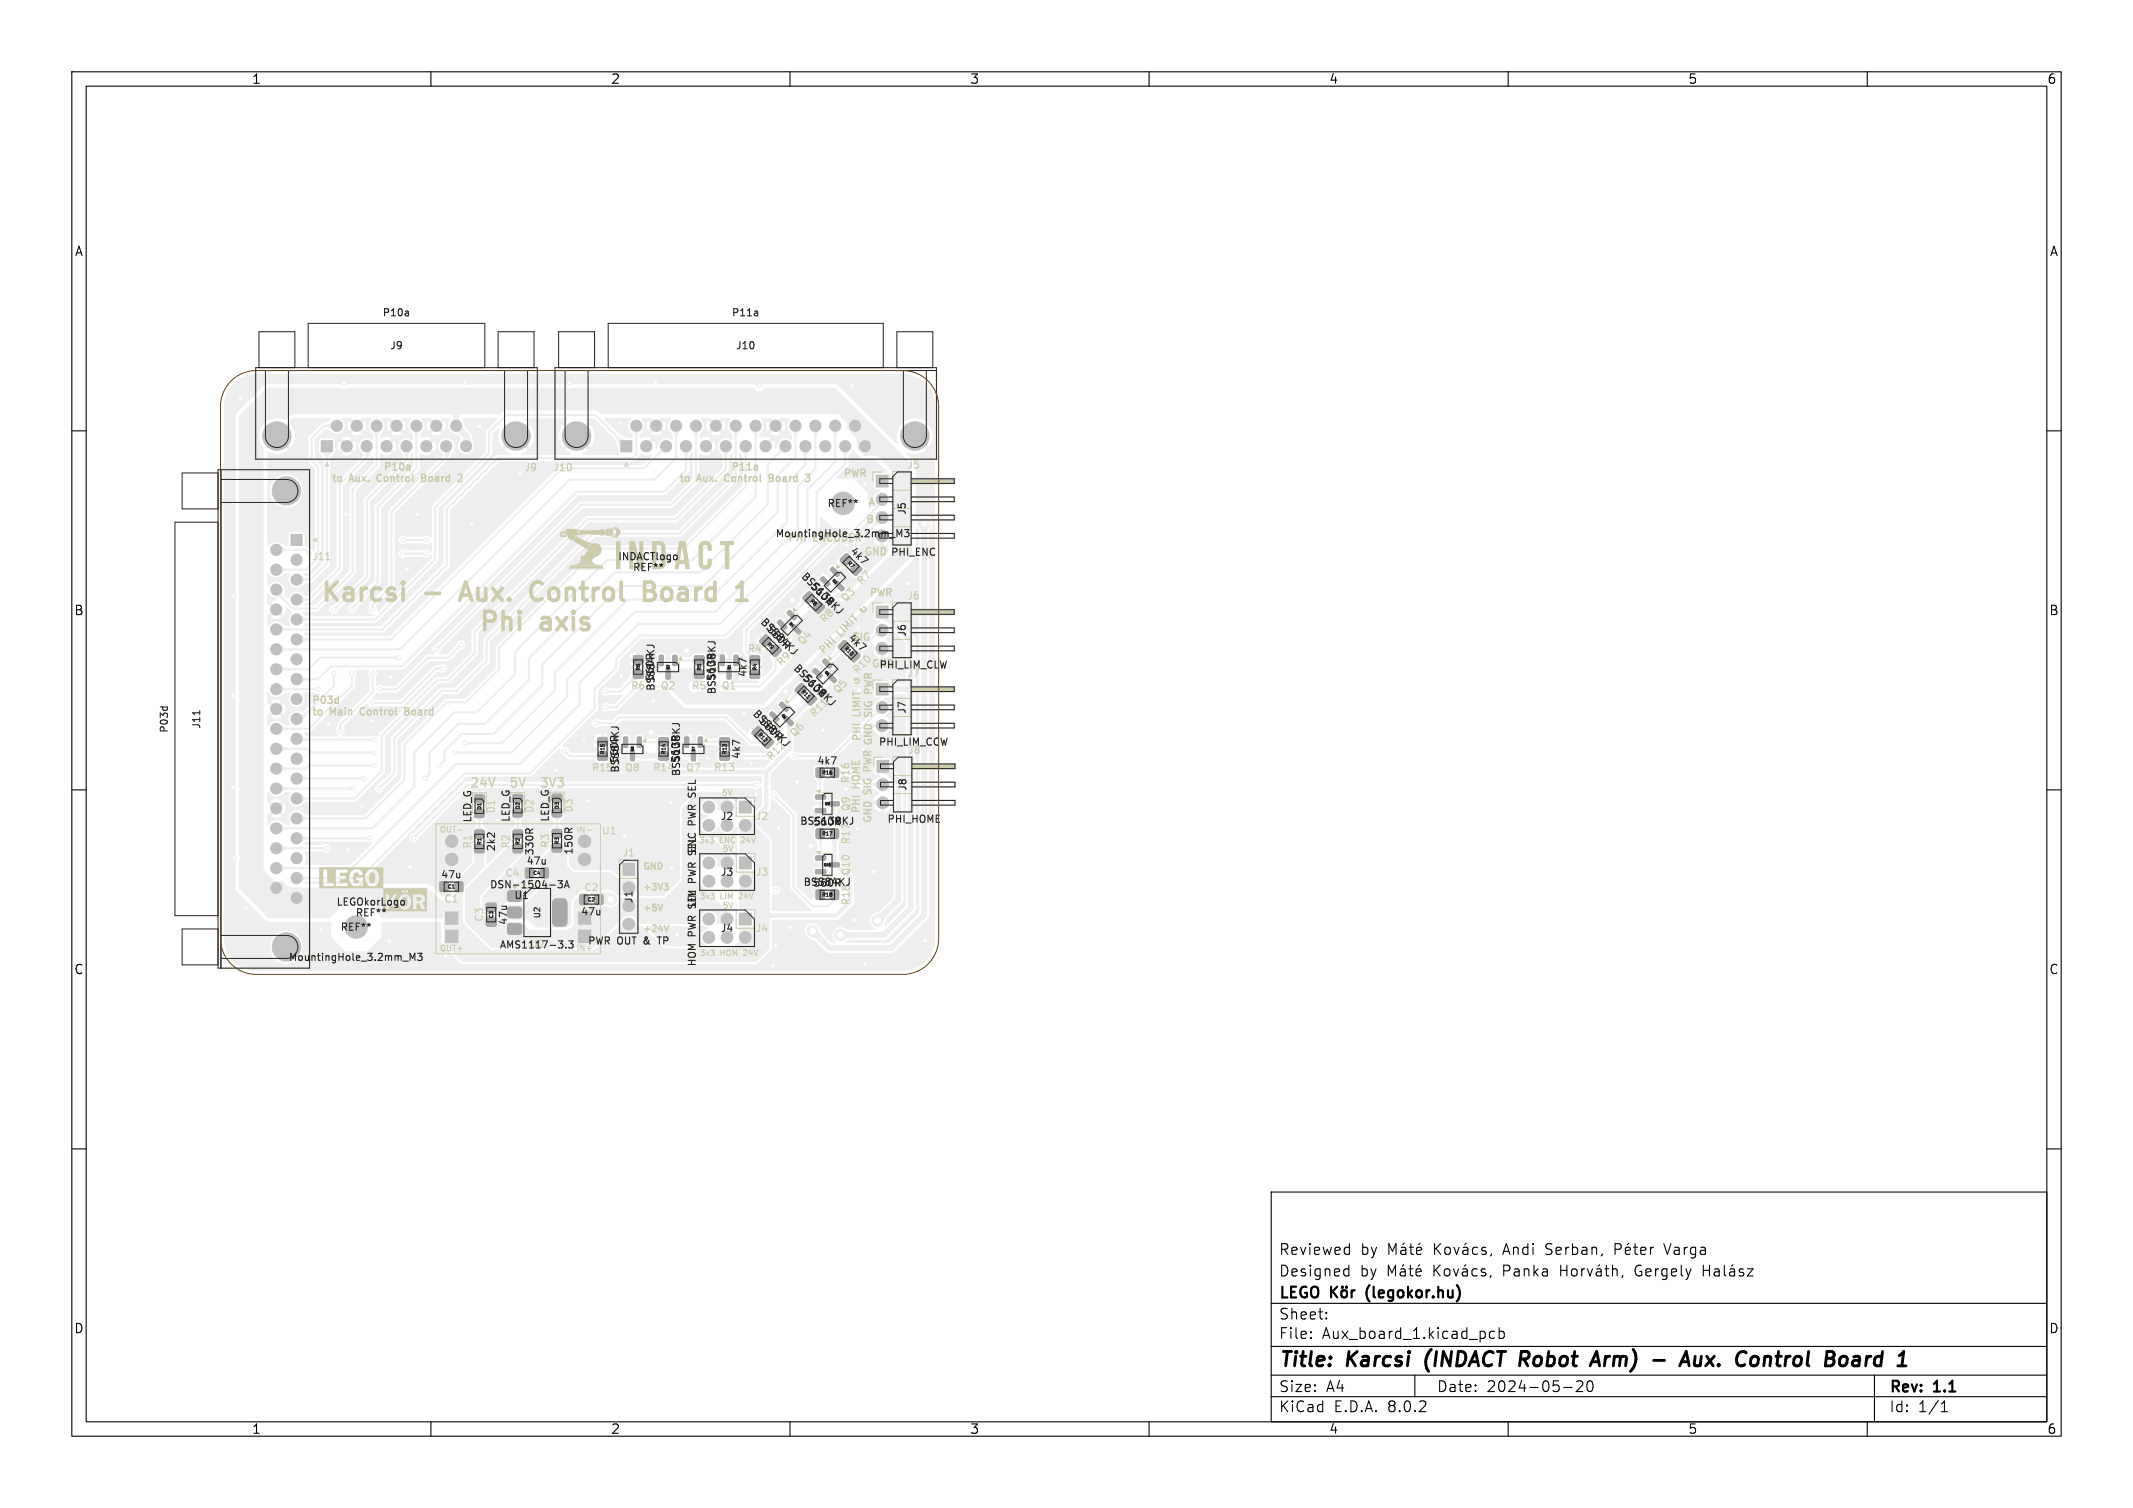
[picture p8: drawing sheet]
<svg xmlns="http://www.w3.org/2000/svg" width="297mm" height="210mm" viewBox="0 0 297 210" stroke-linecap="round" stroke-linejoin="round" font-family="sans-serif">
<defs><g id="words">
<g font-size="3.5" fill="#cca">
<text x="44.4" y="84.5">Karcsi</text>
<text x="65.2" y="84.5">Aux.</text>
<text x="66.4" y="88.6">Phi</text>
<text x="75.4" y="88.6">axis</text>
<text x="75.9" y="84.5">Control</text>
<text x="92.6" y="84.5">Board</text>
</g>
<g font-size="2.8">
<text x="178" y="190.9">Title:</text>
<text x="187.7" y="190.9">Karcsi</text>
<text x="199.3" y="190.9">(INDACT</text>
<text x="213.3" y="190.9">Robot</text>
<text x="224.2" y="190.9">Arm)</text>
<text x="233.4" y="190.9">-</text>
<text x="238.2" y="190.9">Aux.</text>
<text x="246.6" y="190.9">Control</text>
<text x="259.8" y="190.9">Board</text>
</g>
<g font-size="2.1">
<text x="178" y="178">Designed</text>
<text x="178" y="175">Reviewed</text>
<text x="189.4" y="178">by</text>
<text x="189.4" y="175">by</text>
<text x="193.2" y="178">Máté</text>
<text x="193.2" y="175">Máté</text>
<text x="199.7" y="178">Kovács,</text>
<text x="199.7" y="175">Kovács,</text>
<text x="209.5" y="178">Panka</text>
<text x="209.6" y="175">Andi</text>
<text x="215.6" y="175">Serban,</text>
<text x="217.6" y="178">Horváth,</text>
<text x="225.3" y="175">Péter</text>
<text x="228.2" y="178">Gergely</text>
<text x="232.5" y="175">Varga</text>
<text x="237.8" y="178">Halász</text>
<text x="178" y="184">Sheet:</text>
<text x="178" y="181.2">LEGO</text>
<text x="185.4" y="181.2">Kör</text>
<text x="190.9" y="181.2">(legokor.hu)</text>
<text x="178" y="186.7">File:</text>
<text x="184.1" y="186.7">Aux_board_1.kicad_pcb</text>
<text x="178" y="196.9">KiCad</text>
<text x="178" y="194.1">Size:</text>
<text x="184.7" y="194.1">A4</text>
<text x="185.7" y="196.9">E.D.A.</text>
<text x="193.3" y="196.9">8.0.2</text>
<text x="200" y="194.1">Date:</text>
<text x="207" y="194.1">2024-05-20</text>
<text x="263" y="194.3">Rev:</text>
<text x="263" y="196.9">Id:</text>
<text x="267.1" y="196.9">1/1</text>
<text x="269.4" y="194.3">1.1</text>
</g>
<g font-size="1.8">
<text x="35" y="11.9">1</text>
<text x="85" y="11.9">2</text>
<text x="135" y="11.9">3</text>
<text x="185" y="11.9">4</text>
<text x="235" y="11.9">5</text>
<text x="285" y="11.9">6</text>
<text x="10.3" y="35.9">A</text>
<text x="285.4" y="35.9">A</text>
<text x="10.3" y="85.9">B</text>
<text x="285.3" y="85.9">B</text>
<text x="10.3" y="135.9">C</text>
<text x="285.3" y="135.9">C</text>
<text x="10.3" y="185.9">D</text>
<text x="285.3" y="185.9">D</text>
<text x="35" y="199.9">1</text>
<text x="85" y="199.9">2</text>
<text x="135" y="199.9">3</text>
<text x="185" y="199.9">4</text>
<text x="235" y="199.9">5</text>
<text x="285" y="199.9">6</text>
</g>
<g font-size="1.8" fill="#222">
<text x="65.3" y="109.9">24V</text>
<text x="76.4" y="109.9">3V3</text>
</g>
<text font-size="1.8" fill="#cca" x="71.5" y="109.9">5V</text>
<g font-size="1.4" fill="#222">
<text x="53.2" y="44.3">P10a</text>
<text x="101.8" y="44.3">P11a</text>
<text x="54.2" y="48.8">J9</text>
<text x="102.4" y="48.8">J10</text>
<text x="115.1" y="70.8">REF**</text>
<text x="126.3" y="71.8" transform="rotate(-90 126.3 71.8)">J5</text>
<text x="107.9" y="75">MountingHole_3.2mm_M3</text>
<text x="109.6" y="75.7">PHI</text>
<text x="113.3" y="75.7">ENCODER</text>
<text x="118.1" y="76.9" transform="rotate(45 118.1 76.9)">4k7</text>
<text x="120.3" y="77.4">GND PHI_ENC</text>
<text x="86" y="78.2">INDACTlogo</text>
<text x="88" y="79.7">REF**</text>
<text x="111.3" y="80.4" transform="rotate(45 111.3 80.4)">BSS138KJ</text>
<text x="112.5" y="81.8" transform="rotate(45 112.5 81.8)">560R</text>
<text x="105.6" y="86.8" transform="rotate(45 105.6 86.8)">BSS84KJ</text>
<text x="106.5" y="87.8" transform="rotate(45 106.5 87.8)">560R</text>
<text x="114.9" y="87" transform="rotate(-45 114.9 87)">R8</text>
<text x="117.4" y="88.9" transform="rotate(-45 117.4 88.9)">LIMIT</text>
<text x="117.8" y="89" transform="rotate(45 117.8 89)">4k7</text>
<text x="118.6" y="89.3">SIG</text>
<text x="120.8" y="85.5" transform="rotate(-45 120.8 85.5)">þÿ!»</text>
<text x="126.3" y="88.8" transform="rotate(-90 126.3 88.8)">J6</text>
<text x="91.2" y="95" transform="rotate(-90 91.2 95)">560R</text>
<text x="99.7" y="95" transform="rotate(-90 99.7 95)">560R</text>
<text x="104.2" y="94.4" transform="rotate(-90 104.2 94.4)">4k7</text>
<text x="108.9" y="93.1" transform="rotate(-45 108.9 93.1)">R9</text>
<text x="110.2" y="93.2" transform="rotate(45 110.2 93.2)">BSS138KJ</text>
<text x="111.4" y="94.6" transform="rotate(45 111.4 94.6)">560R</text>
<text x="121.3" y="93">GND</text>
<text x="122.4" y="93.3">PHI_LIM_CLW</text>
<text x="126.2" y="94.4">J7</text>
<text x="28.1" y="101.6" transform="rotate(-90 28.1 101.6)">J11</text>
<text x="91.4" y="96.3" transform="rotate(-90 91.4 96.3)">BSS84KJ</text>
<text x="99.8" y="96.8" transform="rotate(-90 99.8 96.8)">BSS138KJ</text>
<text x="104.5" y="99.6" transform="rotate(45 104.5 99.6)">BSS84KJ</text>
<text x="105.4" y="100.6" transform="rotate(45 105.4 100.6)">560R</text>
<text x="113.5" y="100.2" transform="rotate(-45 113.5 100.2)">R11</text>
<text x="126.3" y="99.5" transform="rotate(-90 126.3 99.5)">J7</text>
<text x="23.6" y="102.1" transform="rotate(-90 23.6 102.1)">P03d</text>
<text x="82.3" y="107.6">R15</text>
<text x="86.3" y="106.4" transform="rotate(-90 86.3 106.4)">560R</text>
<text x="86.4" y="107.7" transform="rotate(-90 86.4 107.7)">BSS84KJ</text>
<text x="90.8" y="107.6">R14</text>
<text x="94.8" y="106.4" transform="rotate(-90 94.8 106.4)">560R</text>
<text x="103.3" y="105.8" transform="rotate(-90 103.3 105.8)">4k7</text>
<text x="107.5" y="106.2" transform="rotate(-45 107.5 106.2)">R12</text>
<text x="113.7" y="106.7">4k7</text>
<text x="122.3" y="104.1">PHI_LIM_CCW</text>
<text x="126.3" y="105.2">J8</text>
<text x="94.9" y="108.2" transform="rotate(-90 94.9 108.2)">BSS138KJ</text>
<text x="126.4" y="110.2" transform="rotate(-90 126.4 110.2)">J8</text>
<text x="65.8" y="114.6" transform="rotate(-90 65.8 114.6)">LED_G</text>
<text x="69.1" y="118.7" transform="rotate(-90 69.1 118.7)">2k2</text>
<text x="71.2" y="114.6" transform="rotate(-90 71.2 114.6)">LED_G</text>
<text x="71.2" y="118.3" transform="rotate(-90 71.2 118.3)">R2</text>
<text x="74.5" y="119.2" transform="rotate(-90 74.5 119.2)">330R</text>
<text x="76.6" y="118.2" transform="rotate(-90 76.6 118.2)">R3</text>
<text x="76.6" y="114.5" transform="rotate(-90 76.6 114.5)">LED_G</text>
<text x="79.9" y="119.1" transform="rotate(-90 79.9 119.1)">150R</text>
<text x="97.1" y="115" transform="rotate(-90 97.1 115)">PWR SEL</text>
<text x="97.1" y="118.9" transform="rotate(-90 97.1 118.9)">SEL</text>
<text x="100.3" y="114.4">J2</text>
<text x="111.3" y="115.1">BSS138KJ</text>
<text x="113.1" y="115.2">560R</text>
<text x="118.5" y="117.7" transform="rotate(-90 118.5 117.7)">R17</text>
<text x="123.5" y="114.8">PHI_HOME</text>
<text x="61.3" y="122.5">47u</text>
<text x="68.1" y="123.9">DSN-1504-3A</text>
<text x="70.2" y="122.3">C4</text>
<text x="71.5" y="125.4">U1</text>
<text x="73.2" y="120.6">47u</text>
<text x="81.2" y="124.3">C2</text>
<text x="88.3" y="125.9" transform="rotate(-90 88.3 125.9)">J1</text>
<text x="100.3" y="122.2">J3</text>
<text x="111.8" y="123.6">BSS84KJ</text>
<text x="113.1" y="123.7">560R</text>
<text x="46.8" y="126.3">LEGOkorLogo</text>
<text x="47.3" y="129.8">REF**</text>
<text x="49.4" y="127.8">REF**</text>
<text x="67.4" y="128.5" transform="rotate(-90 67.4 128.5)">C3</text>
<text x="70.8" y="128.9" transform="rotate(-90 70.8 128.9)">47u</text>
<text x="80.8" y="127.7">47u</text>
<text x="81.8" y="131.8">PWR OUT &amp;</text>
<text x="92.1" y="131.8">TP</text>
<text x="97.1" y="130.4" transform="rotate(-90 97.1 130.4)">PWR LIM</text>
<text x="97.1" y="126.3" transform="rotate(-90 97.1 126.3)">SEL PWR ENC</text>
<text x="100.3" y="130">J4</text>
<text x="118.5" y="126.2" transform="rotate(-90 118.5 126.2)">R18</text>
<text x="40.1" y="134">MountingHole_3.2mm_M3</text>
<text x="69.5" y="132.3">AMS1117-3.3</text>
<text x="73.7" y="132.2">U2</text>
<text x="97.1" y="134.7" transform="rotate(-90 97.1 134.7)">HOM</text>
</g>
<g font-size="1.4" fill="#cca">
<text x="53.3" y="65.8">P10a</text>
<text x="72.9" y="65.8">J9</text>
<text x="76.9" y="65.8">J10</text>
<text x="101.7" y="65.8">P11a</text>
<text x="126.2" y="65.5">J5</text>
<text x="46.1" y="67.4">to</text>
<text x="48.7" y="67.4">Aux.</text>
<text x="52.9" y="67.4">Control</text>
<text x="59.5" y="67.4">Board</text>
<text x="94.5" y="67.4">to</text>
<text x="97.1" y="67.4">Aux.</text>
<text x="101.3" y="67.4">Control</text>
<text x="107.9" y="67.4">Board</text>
<text x="117.3" y="66.7">PWR</text>
<text x="120.7" y="70.7">A</text>
<text x="120.4" y="72.9">B</text>
<text x="43.3" y="78.2">J11</text>
<text x="120" y="81.7" transform="rotate(-45 120 81.7)">R7</text>
<text x="121" y="83.1">PWR</text>
<text x="126.2" y="83.7">J6</text>
<text x="117.8" y="84.1" transform="rotate(-45 117.8 84.1)">Q3</text>
<text x="104" y="91.1">R4</text>
<text x="111.8" y="90.1" transform="rotate(-45 111.8 90.1)">Q4</text>
<text x="114.8" y="91.5" transform="rotate(-45 114.8 91.5)">PHI</text>
<text x="119.4" y="94.1" transform="rotate(-45 119.4 94.1)">R10</text>
<text x="120.1" y="94.9" transform="rotate(-90 120.1 94.9)">þÿ!º</text>
<text x="43.4" y="98.3">P03d</text>
<text x="43.4" y="99.9">to</text>
<text x="46" y="99.9">Main</text>
<text x="50.6" y="99.9">Control</text>
<text x="57.2" y="99.9">Board</text>
<text x="87.8" y="96.2">R6</text>
<text x="91.9" y="96.2">Q2</text>
<text x="96.3" y="96.2">R5</text>
<text x="100.4" y="96.2">Q1</text>
<text x="116.7" y="96.9" transform="rotate(-45 116.7 96.9)">Q5</text>
<text x="120.1" y="99.7" transform="rotate(-90 120.1 99.7)">LIMIT</text>
<text x="121.7" y="99.8" transform="rotate(-90 121.7 99.8)">SIG</text>
<text x="121.7" y="96.2" transform="rotate(-90 121.7 96.2)">PWR</text>
<text x="86.9" y="107.6">Q8</text>
<text x="95.4" y="107.6">Q7</text>
<text x="99.3" y="107.6">R13</text>
<text x="110.7" y="102.9" transform="rotate(-45 110.7 102.9)">Q6</text>
<text x="120.1" y="103.4" transform="rotate(-90 120.1 103.4)">PHI</text>
<text x="121.6" y="107" transform="rotate(-90 121.6 107)">PWRGND</text>
<text x="69.1" y="113.4" transform="rotate(-90 69.1 113.4)">D1</text>
<text x="74.5" y="113.3" transform="rotate(-90 74.5 113.3)">D2</text>
<text x="79.9" y="113.3" transform="rotate(-90 79.9 113.3)">D3</text>
<text x="118.5" y="109.2" transform="rotate(-90 118.5 109.2)">R16</text>
<text x="118.5" y="113.1" transform="rotate(-90 118.5 113.1)">Q9</text>
<text x="120" y="113.4" transform="rotate(-90 120 113.4)">PHI</text>
<text x="120" y="109.7" transform="rotate(-90 120 109.7)">HOME</text>
<text x="121.6" y="110.6" transform="rotate(-90 121.6 110.6)">SIG</text>
<text x="65.8" y="118.3" transform="rotate(-90 65.8 118.3)">R1</text>
<text x="83.7" y="116.4">U1</text>
<text x="86.6" y="119.5">J1</text>
<text x="105.1" y="114.4">J2</text>
<text x="121.6" y="114.8" transform="rotate(-90 121.6 114.8)">GND</text>
<text x="61.7" y="125.9">C1</text>
<text x="105.1" y="122.2">J3</text>
<text x="118.5" y="122" transform="rotate(-90 118.5 122)">Q10</text>
<text x="105.1" y="130">J4</text>
</g>
<g font-size="1.3" fill="#cca">
<text x="89.4" y="121.4">GND</text>
<text x="89.4" y="124.3">+3V3</text>
<text x="89.4" y="127.2">+5V</text>
</g>
<text font-size="1.3" fill="#222" x="89.4" y="130.1">+24V</text>
<g font-size="1.1" fill="#cca">
<text x="100.4" y="110.9">5V</text>
<text x="61.2" y="116.1">OUT-</text>
<text x="80.2" y="116">IN-</text>
<text x="97.2" y="117.5">3v3</text>
<text x="100.3" y="117.5">ENC</text>
<text x="100.5" y="118.7">5V</text>
<text x="103.5" y="117.5">24V</text>
<text x="97.4" y="125.3">3v3</text>
<text x="100.4" y="125.3">LIM</text>
<text x="103.2" y="125.3">24V</text>
<text x="100.5" y="126.6">5V</text>
<text x="61.2" y="132.5">OUT+</text>
<text x="80.2" y="132.6">IN+</text>
<text x="97.4" y="133.2">3v3</text>
<text x="100.4" y="133.2">HOM</text>
<text x="103.9" y="133.2">24V</text>
</g>
<text font-size="1.1" fill="#222" x="75.4" y="128" transform="rotate(-90 75.4 128)">U2</text>
<g font-size=".7" fill="#222">
<text x="112.6" y="83.8" transform="rotate(45 112.6 83.8)">R8</text>
<text x="117.8" y="78.5" transform="rotate(45 117.8 78.5)">R7</text>
<text x="106.6" y="89.8" transform="rotate(45 106.6 89.8)">R9</text>
<text x="89.2" y="93.5" transform="rotate(-90 89.2 93.5)">R6</text>
<text x="97.7" y="93.5" transform="rotate(-90 97.7 93.5)">R5</text>
<text x="105.5" y="93.5" transform="rotate(-90 105.5 93.5)">R4</text>
<text x="117.4" y="90.4" transform="rotate(45 117.4 90.4)">R10</text>
<text x="111.4" y="96.4" transform="rotate(45 111.4 96.4)">R11</text>
<text x="84.3" y="105.1" transform="rotate(-90 84.3 105.1)">R15</text>
<text x="92.8" y="105.1" transform="rotate(-90 92.8 105.1)">R14</text>
<text x="101.3" y="105.1" transform="rotate(-90 101.3 105.1)">R13</text>
<text x="105.4" y="102.4" transform="rotate(45 105.4 102.4)">R12</text>
<text x="114.4" y="108">R16</text>
<text x="67.1" y="112.8" transform="rotate(-90 67.1 112.8)">D1</text>
<text x="72.5" y="112.8" transform="rotate(-90 72.5 112.8)">D2</text>
<text x="77.9" y="112.7" transform="rotate(-90 77.9 112.7)">D3</text>
<text x="67.1" y="117.7" transform="rotate(-90 67.1 117.7)">R1</text>
<text x="72.5" y="117.7" transform="rotate(-90 72.5 117.7)">R2</text>
<text x="77.9" y="117.6" transform="rotate(-90 77.9 117.6)">R3</text>
<text x="114.4" y="116.5">R17</text>
<text x="62.3" y="123.8">C1</text>
<text x="74.2" y="121.9">C4</text>
<text x="81.8" y="125.6">C2</text>
<text x="114.4" y="125">R18</text>
<text x="68.8" y="127.9" transform="rotate(-90 68.8 127.9)">C3</text>
</g>
<g font-size=".4" fill="#222">
<text x="115.8" y="80.9" transform="rotate(45 115.8 80.9)">Q3</text>
<text x="109.8" y="86.9" transform="rotate(45 109.8 86.9)">Q4</text>
<text x="93.3" y="93.3" transform="rotate(-90 93.3 93.3)">Q2</text>
<text x="101.8" y="93.3" transform="rotate(-90 101.8 93.3)">Q1</text>
<text x="114.7" y="93.7" transform="rotate(45 114.7 93.7)">Q5</text>
<text x="108.7" y="99.7" transform="rotate(45 108.7 99.7)">Q6</text>
<text x="88.3" y="104.7" transform="rotate(-90 88.3 104.7)">Q8</text>
<text x="96.8" y="104.7" transform="rotate(-90 96.8 104.7)">Q7</text>
<text x="114.8" y="112.2">Q9</text>
<text x="114.7" y="120.7">Q10</text>
</g>
</g></defs>
<g fill="#eee" stroke="#eee" stroke-width=".14">
<path d="M86.4 61.3h1.6v1.6h-1.6z"/>
<path d="M102.9 127.2h1.7v1.6h-1.7z"/>
<path d="M122 66.1h1.7v1.8h-1.7z"/>
<path d="M93.7 91.3l.4-.1 .2 .1v1.2l-.1 .2-.5-.1z"/>
<path d="M91.8 91.3l.4-.1 .2 .1v1.2l-.1 .2-.5-.1z"/>
<path d="M92.8 93.1h.4l.1 .1v1.2l-.1 .2-.5-.1z"/>
<path d="M44.7 61.3h1.6v1.6h-1.6z"/>
<path d="M91.8 104.8l.2-.1 1 .1 .1 .2-.1 .8-.2 .1-1-.1-.1-.1z"/>
<path d="M91.8 102.8l.2-.1 1 .1 .1 .2-.1 .8-.2 .1-1-.1-.1-.1z"/>
<path d="M113.6 119.2h1.3l.1 .5-.2 .1h-1.2l-.1-.2z"/>
<path d="M113.6 121.1h1.3l.1 .5-.2 .1h-1.2l-.1-.2z"/>
<path d="M115.4 120.2l1.4-.1 .1 .5-.2 .1h-1.2l-.1-.1z"/>
<path d="M118.2 91.3l.8-.7 .7 .5 .1 .2-.1 .2-.8 .7-.7-.6-.1-.1z"/>
<path d="M116.8 89.9l.8-.7 .7 .5v.2v.2l-.8 .7-.7-.6-.1-.2z"/>
<path d="M71.5 117.6h.2h1l.1 .2-.1 .9-.1 .1-1.1-.1-.1-.2z"/>
<path d="M71.5 115.6h.2h1l.1 .2-.1 .9-.1 .1-1.1-.1-.1-.2z"/>
<path d="M108.8 97.8h.2l.8 .9-.3 .4h-.1l-.9-.9z"/>
<path d="M109.4 99.8h.2l.9 .9-.3 .4h-.2l-.8-.9z"/>
<path d="M75.3 120.9l.1-.1 .9 .1 .1 .2-.1 1.1-.2 .1-.8-.1-.1-.1z"/>
<path d="M73.2 120.9l.2-.1 .8 .1 .1 .2-.1 1.1-.2 .1-.8-.1-.1-.1z"/>
<path d="M71.5 110.7l.1-.1 1.1 .1 .1 .1-.1 .9-.2 .1-1-.1-.1-.2z"/>
<path d="M71.5 112.7h.1h1.1l.1 .2-.1 .8-.2 .1-1-.1-.1-.2z"/>
<path d="M66.1 110.7h.2h1.1v.2v.9h-.2h-1.1l-.1-.2z"/>
<path d="M66.1 112.8l.2-.1 1.1 .1v.2v.8l-.2 .1-1.1-.1-.1-.2z"/>
<path d="M70.8 124.1l.2-.1 1.5 .1 .2 .3-.1 1-.3 .1h-1.5l-.1-.3v-.9z"/>
<path d="M70.8 126.4h1.7l.2 .3-.1 1-.3 .1h-1.5l-.1-.3v-.9z"/>
<path d="M77.1 125.3l.2-.1h1.1h.3l.2 .2 .1 3.1-.3 .4-1.4 .1-.3-.3v-3z"/>
<path d="M70.7 128.8l.3-.2 1.5 .1 .2 .3-.1 1-.3 .1h-1.5l-.1-.3z"/>
<path d="M115.7 124l.1-.1 .9 .1 .1 .2-.1 1-.2 .1-.8-.1-.1-.1z"/>
<path d="M113.7 124l.1-.1 .9 .1 .1 .2-.1 1-.2 .1-.8-.1-.1-.1z"/>
<path d="M62 129.5h1.8v1.8h-1.8z"/>
<path d="M62 127h1.8v1.8h-1.8z"/>
<path d="M80.5 127h1.8v1.8h-1.8z"/>
<path d="M80.5 129.5h1.8v1.8h-1.8z"/>
<path d="M100.3 104.8l.1-.1 1.1 .1 .1 .2-.1 .8-.1 .1-1.1-.1-.1-.1z"/>
<path d="M100.3 102.8l.1-.1 1.1 .1 .1 .2-.1 .8-.1 .1-1.1-.1-.1-.1z"/>
<path d="M107.3 90.5l.8-.7 .6 .6 .1 .2-.7 .8h-.2l-.6-.5-.1-.2z"/>
<path d="M102.2 91.3l.4-.1 .2 .1v1.2l-.1 .2-.5-.1z"/>
<path d="M100.3 91.3l.4-.1 .2 .1v1.2l-.1 .2-.5-.1z"/>
<path d="M101.3 93.1h.4l.1 .1v1.2l-.1 .2-.5-.1z"/>
<path d="M83.3 104.8l.1-.1 1.1 .1 .1 .2-.1 .8-.1 .1-1.1-.1-.1-.1z"/>
<path d="M83.3 102.8l.1-.1 1.1 .1 .1 .2-.1 .8-.1 .1-1.1-.1-.1-.1z"/>
<path d="M67.7 127.9l.2-.1 1.2 .1v.2v.8l-.2 .1-1.2-.1v-.1z"/>
<path d="M67.7 125.8h.2h1.2v.2v.9h-.2h-1.2v-.2z"/>
<path d="M88.8 102.7l.4-.1 .1 .1v1.3l-.1 .1-.5-.1z"/>
<path d="M86.9 102.7l.4-.1 .1 .1v1.3l-.1 .1-.5-.1z"/>
<path d="M87.8 104.5h.4l.2 .1v1.2l-.1 .2-.5-.1z"/>
<path d="M106.8 102.7l.2-.1 .2 .1 .5 .6v.2l-.8 .7-.7-.5-.1-.2z"/>
<path d="M113.6 110.7h1.3l.1 .5-.2 .1h-1.2l-.1-.2z"/>
<path d="M113.6 112.6h1.3l.1 .5-.2 .1h-1.2l-.1-.2z"/>
<path d="M115.4 111.7l1.4-.1 .1 .5-.2 .1h-1.2l-.1-.1z"/>
<path d="M86.7 120.2h1.7v1.7h-1.7z"/>
<path d="M80.8 124.6l.2-.1 .8 .1 .1 .2-.1 1.1-.1 .1-.9-.1-.1-.1z"/>
<path d="M82.9 124.6l.2-.1 .8 .1 .1 .2-.1 1.1-.2 .1-.8-.1-.1-.1z"/>
<path d="M114.8 91.8h.2l.8 .9-.3 .4-.1-.1-.9-.8z"/>
<path d="M115.4 93.8h.2l.9 .9-.3 .4-.2-.1-.8-.8z"/>
<path d="M122 84.4h1.7v1.7h-1.7z"/>
<path d="M102.9 119.3h1.7v1.7h-1.7z"/>
<path d="M122.1 105.9h1.7v1.7h-1.7z"/>
<path d="M102.9 111.5h1.7v1.7h-1.7z"/>
<path d="M76.9 110.6h.2h1.1l.1 .2-.1 .9h-.2h-1.1l-.1-.2z"/>
<path d="M76.9 112.7l.2-.1 1.1 .1 .1 .2-.1 .8-.2 .1-1.1-.1-.1-.2z"/>
<path d="M63.4 122.8h.2h.8l.1 .2-.1 1.1-.2 .1-.8-.1-.1-.2z"/>
<path d="M61.3 122.8h.2h.8l.1 .2-.1 1.1-.2 .1-.8-.1-.1-.2z"/>
<path d="M115.7 107l.1-.1 .9 .1 .1 .1-.1 1.1-.2 .1-.8-.1-.1-.1z"/>
<path d="M113.7 107l.1-.1 .9 .1 .1 .1-.1 1.1-.2 .1-.8-.1-.1-.1z"/>
<path d="M118.5 79.2l.8-.7 .6 .6 .1 .2-.7 .8-.2 .1-.6-.6-.1-.2z"/>
<path d="M117 77.8l.9-.7 .6 .6 .1 .2-.7 .8h-.2l-.7-.5v-.2z"/>
<path d="M88.2 93.4l.2-.1 1.1 .1 .1 .1-.1 .9-.2 .1-1.1-.1v-.1z"/>
<path d="M88.2 91.4l.2-.1 1.1 .1 .1 .1-.1 .9-.2 .1-1.1-.1v-.1z"/>
<path d="M76.9 117.5h.2h1.1l.1 .2-.1 .9-.2 .1-1.1-.1-.1-.2z"/>
<path d="M76.9 115.5h.2h1.1l.1 .2-.1 .9-.2 .1-1.1-.1-.1-.2z"/>
<path d="M109.8 85h.2l.9 .9-.3 .4h-.2l-.8-.9z"/>
<path d="M110.5 87h.2l.9 .9-.3 .4h-.2l-.9-.9z"/>
<path d="M104.5 91.4l.2-.1 1 .1 .1 .1-.1 .9-.2 .1-1-.1-.1-.1z"/>
<path d="M104.5 93.4l.2-.1 1 .1 .1 .1-.1 .9-.2 .1-1-.1-.1-.1z"/>
<path d="M40.5 74.4h1.6v1.6h-1.6z"/>
<path d="M96.7 93.4l.2-.1 1.1 .1 .1 .1-.1 .9-.2 .1-1.1-.1v-.1z"/>
<path d="M96.7 91.4l.2-.1 1.1 .1 .1 .1-.1 .9-.2 .1-1.1-.1v-.1z"/>
<path d="M122 95.1h1.7v1.7h-1.7z"/>
<path d="M66.1 117.6h.2h1.1v.2v.9l-.2 .1-1.1-.1-.1-.2z"/>
<path d="M66.1 115.6h.2h1.1v.2v.9l-.2 .1-1.1-.1-.1-.2z"/>
<path d="M115.7 115.5l.1-.1 .9 .1 .1 .2-.1 1-.2 .1-.8-.1-.1-.2z"/>
<path d="M113.7 115.5l.1-.1 .9 .1 .1 .2-.1 1-.2 .1-.8-.1-.1-.2z"/>
<path d="M97.3 102.7l.4-.1 .1 .1v1.3l-.1 .1-.5-.1z"/>
<path d="M95.4 102.7l.4-.1 .1 .1v1.3l-.1 .1-.5-.1z"/>
<path d="M96.3 104.5h.4l.2 .1v1.2l-.1 .2-.5-.1z"/>
<path d="M115.8 79h.2l.9 .9-.3 .4h-.1l-.9-.9z"/>
<path d="M116.5 81h.2l.9 .9-.3 .4h-.2l-.9-.9z"/>
<circle cx="127.4" cy="60.7" r="2"/>
<circle cx="80.3" cy="60.7" r="2"/>
<circle cx="90" cy="62.1" r=".8"/>
<circle cx="92.8" cy="62.1" r=".8"/>
<circle cx="95.5" cy="62.1" r=".8"/>
<circle cx="98.3" cy="62.1" r=".8"/>
<circle cx="101.1" cy="62.1" r=".8"/>
<circle cx="103.8" cy="62.1" r=".8"/>
<circle cx="106.6" cy="62.1" r=".8"/>
<circle cx="109.4" cy="62.1" r=".8"/>
<circle cx="112.1" cy="62.1" r=".8"/>
<circle cx="114.9" cy="62.1" r=".8"/>
<circle cx="117.7" cy="62.1" r=".8"/>
<circle cx="120.5" cy="62.1" r=".8"/>
<circle cx="88.6" cy="59.3" r=".8"/>
<circle cx="91.4" cy="59.3" r=".8"/>
<circle cx="94.1" cy="59.3" r=".8"/>
<circle cx="96.9" cy="59.3" r=".8"/>
<circle cx="99.7" cy="59.3" r=".8"/>
<circle cx="102.4" cy="59.3" r=".8"/>
<circle cx="105.2" cy="59.3" r=".8"/>
<circle cx="108" cy="59.3" r=".8"/>
<circle cx="110.8" cy="59.3" r=".8"/>
<circle cx="113.5" cy="59.3" r=".8"/>
<circle cx="116.3" cy="59.3" r=".8"/>
<circle cx="119.1" cy="59.3" r=".8"/>
<circle cx="103.8" cy="130.5" r=".85"/>
<circle cx="101.2" cy="128" r=".85"/>
<circle cx="101.2" cy="130.5" r=".85"/>
<circle cx="98.7" cy="128" r=".85"/>
<circle cx="98.7" cy="130.5" r=".85"/>
<circle cx="122.8" cy="69.5" r=".85"/>
<circle cx="122.8" cy="72.1" r=".85"/>
<circle cx="71.9" cy="60.7" r="2"/>
<circle cx="38.6" cy="60.7" r="2"/>
<circle cx="48.3" cy="62.1" r=".8"/>
<circle cx="51.1" cy="62.1" r=".8"/>
<circle cx="53.8" cy="62.1" r=".8"/>
<circle cx="56.6" cy="62.1" r=".8"/>
<circle cx="59.4" cy="62.1" r=".8"/>
<circle cx="62.1" cy="62.1" r=".8"/>
<circle cx="64.9" cy="62.1" r=".8"/>
<circle cx="46.9" cy="59.3" r=".8"/>
<circle cx="49.7" cy="59.3" r=".8"/>
<circle cx="52.4" cy="59.3" r=".8"/>
<circle cx="55.2" cy="59.3" r=".8"/>
<circle cx="58" cy="59.3" r=".8"/>
<circle cx="60.7" cy="59.3" r=".8"/>
<circle cx="63.5" cy="59.3" r=".8"/>
<circle cx="62.9" cy="119.7" r=".9"/>
<circle cx="62.9" cy="117.1" r=".9"/>
<circle cx="81.4" cy="117.1" r=".9"/>
<circle cx="81.4" cy="119.7" r=".9"/>
<circle cx="87.6" cy="123.6" r=".85"/>
<circle cx="87.6" cy="126.2" r=".85"/>
<circle cx="87.6" cy="128.7" r=".85"/>
<circle cx="122.8" cy="87.8" r=".85"/>
<circle cx="122.8" cy="90.3" r=".85"/>
<circle cx="103.8" cy="122.7" r=".85"/>
<circle cx="101.3" cy="120.2" r=".85"/>
<circle cx="101.3" cy="122.7" r=".85"/>
<circle cx="98.7" cy="120.2" r=".85"/>
<circle cx="98.7" cy="122.7" r=".85"/>
<circle cx="122.9" cy="109.3" r=".85"/>
<circle cx="122.9" cy="111.8" r=".85"/>
<circle cx="103.8" cy="114.9" r=".85"/>
<circle cx="101.2" cy="112.4" r=".85"/>
<circle cx="101.2" cy="114.9" r=".85"/>
<circle cx="98.7" cy="112.4" r=".85"/>
<circle cx="98.7" cy="114.9" r=".85"/>
<circle cx="39.9" cy="68.4" r="2"/>
<circle cx="39.9" cy="131.9" r="2"/>
<circle cx="41.3" cy="78" r=".8"/>
<circle cx="41.3" cy="80.7" r=".8"/>
<circle cx="41.3" cy="83.5" r=".8"/>
<circle cx="41.3" cy="86.3" r=".8"/>
<circle cx="41.3" cy="89" r=".8"/>
<circle cx="41.3" cy="91.8" r=".8"/>
<circle cx="41.3" cy="94.6" r=".8"/>
<circle cx="41.3" cy="97.3" r=".8"/>
<circle cx="41.3" cy="100.1" r=".8"/>
<circle cx="41.3" cy="102.9" r=".8"/>
<circle cx="41.3" cy="105.7" r=".8"/>
<circle cx="41.3" cy="108.4" r=".8"/>
<circle cx="41.3" cy="111.2" r=".8"/>
<circle cx="41.3" cy="114" r=".8"/>
<circle cx="41.3" cy="116.7" r=".8"/>
<circle cx="41.3" cy="119.5" r=".8"/>
<circle cx="41.3" cy="122.3" r=".8"/>
<circle cx="41.3" cy="125" r=".8"/>
<circle cx="38.5" cy="76.6" r=".8"/>
<circle cx="38.5" cy="79.3" r=".8"/>
<circle cx="38.5" cy="82.1" r=".8"/>
<circle cx="38.5" cy="84.9" r=".8"/>
<circle cx="38.5" cy="87.7" r=".8"/>
<circle cx="38.5" cy="90.4" r=".8"/>
<circle cx="38.5" cy="93.2" r=".8"/>
<circle cx="38.5" cy="96" r=".8"/>
<circle cx="38.5" cy="98.7" r=".8"/>
<circle cx="38.5" cy="101.5" r=".8"/>
<circle cx="38.5" cy="104.3" r=".8"/>
<circle cx="38.5" cy="107" r=".8"/>
<circle cx="38.5" cy="109.8" r=".8"/>
<circle cx="38.5" cy="112.6" r=".8"/>
<circle cx="38.5" cy="115.4" r=".8"/>
<circle cx="38.5" cy="118.1" r=".8"/>
<circle cx="38.5" cy="120.9" r=".8"/>
<circle cx="38.5" cy="123.7" r=".8"/>
<circle cx="122.8" cy="98.5" r=".85"/>
<circle cx="122.8" cy="101.1" r=".85"/>
<circle cx="108" cy="124" r=".3"/>
<circle cx="109.4" cy="96.3" r=".5"/>
<circle cx="69.3" cy="114.2" r=".3"/>
<circle cx="44.7" cy="129.5" r=".3"/>
<circle cx="64.7" cy="53.2" r=".3"/>
<circle cx="81.3" cy="102.9" r=".3"/>
<circle cx="112.9" cy="117.9" r=".5"/>
<circle cx="51.8" cy="100.4" r=".3"/>
<circle cx="98.5" cy="105.6" r=".3"/>
<circle cx="77.5" cy="107.3" r=".3"/>
<circle cx="58.1" cy="71.6" r=".3"/>
<circle cx="32.5" cy="70" r=".3"/>
<circle cx="107.6" cy="134.5" r=".3"/>
<circle cx="94.3" cy="130.2" r=".3"/>
<circle cx="91.3" cy="53.2" r=".3"/>
<circle cx="121.6" cy="121.4" r=".3"/>
<circle cx="95.6" cy="90.6" r=".5"/>
<circle cx="74.7" cy="114.1" r=".3"/>
<circle cx="103.6" cy="99.4" r=".3"/>
<circle cx="102.2" cy="118.4" r=".3"/>
<circle cx="71.7" cy="122.6" r=".3"/>
<circle cx="45.7" cy="100.8" r=".3"/>
<circle cx="119.4" cy="115.4" r=".3"/>
<circle cx="48.2" cy="71.6" r=".3"/>
<circle cx="82" cy="111.6" r=".3"/>
<circle cx="48.4" cy="118.3" r=".3"/>
<circle cx="86.2" cy="59" r=".3"/>
<circle cx="34.3" cy="126.4" r=".3"/>
<circle cx="32.4" cy="109.6" r=".3"/>
<circle cx="93.4" cy="111.8" r=".3"/>
<circle cx="108.4" cy="115.3" r=".3"/>
<circle cx="32.5" cy="83" r=".3"/>
<circle cx="72.4" cy="66" r=".3"/>
<circle cx="110" cy="129.2" r=".3"/>
<circle cx="66.8" cy="59.4" r=".3"/>
<circle cx="105.3" cy="110.6" r=".3"/>
<circle cx="102.4" cy="126.2" r=".3"/>
<circle cx="119" cy="128.1" r=".3"/>
<circle cx="65.7" cy="72.9" r=".3"/>
<circle cx="91" cy="97.6" r=".3"/>
<circle cx="110.4" cy="83.6" r=".5"/>
<circle cx="50.4" cy="112.3" r=".3"/>
<circle cx="126.4" cy="81.3" r=".3"/>
<circle cx="120.4" cy="67.3" r=".3"/>
<circle cx="90.6" cy="102" r=".5"/>
<circle cx="128.8" cy="131" r=".3"/>
<circle cx="85" cy="125.3" r=".8"/>
<circle cx="108" cy="131.7" r=".3"/>
<circle cx="117.8" cy="109.9" r=".3"/>
<circle cx="120.2" cy="104.4" r=".3"/>
<circle cx="79.3" cy="53.3" r=".3"/>
<circle cx="32.5" cy="96.9" r=".3"/>
<circle cx="105.7" cy="53.7" r=".3"/>
<circle cx="86.5" cy="94.2" r=".3"/>
<circle cx="33.5" cy="55.5" r=".3"/>
<circle cx="114.6" cy="101.7" r=".3"/>
<circle cx="54.4" cy="94.3" r=".3"/>
<circle cx="56.6" cy="79.3" r=".3"/>
<circle cx="118.7" cy="53.7" r=".3"/>
<circle cx="62" cy="133.1" r=".3"/>
<circle cx="47.9" cy="53.4" r=".3"/>
<circle cx="32.6" cy="119.5" r=".3"/>
<circle cx="93.6" cy="121" r=".3"/>
<circle cx="120.4" cy="134.3" r=".3"/>
<circle cx="111" cy="108.9" r=".3"/>
<circle cx="104.6" cy="106.3" r=".3"/>
<circle cx="87" cy="116.4" r=".3"/>
<circle cx="54.2" cy="131.1" r=".3"/>
<circle cx="57.1" cy="120.7" r=".3"/>
<circle cx="113.1" cy="129.6" r=".8"/>
<circle cx="128.7" cy="72.9" r=".8"/>
<circle cx="117" cy="130.2" r=".8"/>
<circle cx="122.2" cy="128.2" r=".8"/>
<circle cx="110.6" cy="105.3" r=".3"/>
<circle cx="45.5" cy="118.1" r=".3"/>
<circle cx="47.4" cy="101.8" r=".3"/>
<circle cx="51.9" cy="93.8" r=".3"/>
<circle cx="46.5" cy="93.8" r=".3"/>
<circle cx="49" cy="93.8" r=".3"/>
<circle cx="50.6" cy="108.4" r=".3"/>
<circle cx="59.2" cy="108.4" r=".3"/>
<circle cx="52.8" cy="109.8" r=".3"/>
<circle cx="49.1" cy="109.8" r=".3"/>
<circle cx="60.8" cy="90.4" r=".3"/>
<circle cx="55.6" cy="91.6" r=".3"/>
<circle cx="52.1" cy="103" r=".3"/>
<circle cx="64.7" cy="103.5" r=".3"/>
<circle cx="52.1" cy="106.6" r=".3"/>
<circle cx="61.2" cy="106.6" r=".3"/>
<circle cx="52.1" cy="104.8" r=".3"/>
<circle cx="63.3" cy="104.8" r=".3"/>
<circle cx="83" cy="100.7" r=".3"/>
<circle cx="64.2" cy="89.8" r=".3"/>
<circle cx="44.3" cy="96" r=".3"/>
<circle cx="52.9" cy="96" r=".3"/>
<circle cx="43.1" cy="77.1" r=".3"/>
<circle cx="56.1" cy="77.1" r=".3"/>
<circle cx="84.4" cy="98.5" r=".3"/>
<circle cx="59.3" cy="77.1" r=".3"/>
<circle cx="56.1" cy="75.2" r=".3"/>
<circle cx="84.4" cy="96.3" r=".3"/>
<circle cx="59.4" cy="75.2" r=".3"/>
<circle cx="78.6" cy="104.6" r=".3"/>
<circle cx="61.6" cy="93.1" r=".3"/>
<circle cx="51.8" cy="97.9" r=".3"/>
<circle cx="107.7" cy="110.8" r=".3"/>
<circle cx="57.6" cy="116.7" r=".3"/>
<circle cx="105.3" cy="109.3" r=".3"/>
<circle cx="51.5" cy="116.7" r=".3"/>
</g>
<g fill="none" stroke="#eee" stroke-width=".3">
<path d="M46.9 59.3h-1.8l-1.7 1.7v3.2l.9 .9v12.6l-1.6 1.6h-4.2M52.4 59.3v5.5l-3.3 3.3v11.6l-5.1 5h-3.2l-2.3-2.3v-.3M58 59.3v5.9l-5.4 5.4v10.5M88.6 59.3v4l-.5 .5h-18.8l-7.1 7.1v7.8l-9 9h-14.7M94.1 59.3v4.5l-3 3h-11.8l-23.6 23.6h-17.2M96.9 59.3v7.6l-3.4 3.4h-12.6l-20.1 20.1M102.4 59.3v7.1l-7.8 7.9h-12l-14.9 14.8v3l-4.1 4.1h-2.1l-6.6 6.6v4.9l-2.1 2.1M105.2 59.3v9.9l-8.8 8.8h-11.9l-12.8 12.7v3.1l-5.3 5.4h-3.1l-5.6 5.6v4.7l-5.9 5.9h-13.3M110.8 59.3v4.4l-2.5 2.5v5.1l-10.3 10.3h-11.5l-11 11v2.8l-6.8 6.8h-4.4l-2.4 2.4v1.3l-.7 .7M113.5 59.3v6l-2.4 2.4v6l-11.5 11.5h-11.2l-9.4 9.5v2.4l-7.8 7.7h-7.9M116.3 59.3v5l-3.9 3.9v6.5l-12.2 12.2h-11.3l-8.2 8.2v3l-8.3 8.3h-8.9l-14.5 14.5h-10.5M38.5 76.6h4.1l.5 .5"/>
<path d="M45.5 62.1v16.4l-2.2 2.2h-2M51.1 62.1v1.6l-3.8 3.8v11.7l-4.3 4.3h-1.7M56.1 77.1h3.2M56.1 75.2h3.3M56.6 62.1v2l-5.5 5.5v10.7l-4.6 4.6M62.1 62.1v1.6l-7.6 7.6v10.3M87.2 62.1l-4.3-4.3h-12.4l-2.4 2.4v2.9l-7.5 7.5v7.3l-8.4 8.4h-10.9M92.8 62.1l-3.1 3.1h-11.4l-23.8 23.8h-13.2M95.5 62.1v3.4l-3 3h-12.2l-24.3 24.3h-9.9l-1.8 1.8h-3M101.1 62.1v3.2l-7 7h-12.3l-15.7 15.7v3l-3.7 3.7h-1.5l-7.7 7.7v5l-3.9 3.8h-8M103.8 62.1v5.7l-8.6 8.6h-11.9l-13.8 13.8v3l-4.6 4.6h-2.7l-5.9 5.9v4.9l-5.4 5.4h-9.6M109.4 62.1l-2.5 2.5v5.7l-9.4 9.4h-11.9l-11.9 12v3l-6.2 6.1h-3.7l-4 4v3l-.6 .6"/>
<path d="M112.1 62.1v2.6l-2.5 2.5v5.5l-10.8 10.8h-11.4l-10.1 10.1v2.5l-7.4 7.4h-5.2M117.1 74.7l-13.2 13.1v2.9l1.2 1.2M117.7 62.1v2.5l-4 4v7.2l-12.7 12.7h-11.9l-3.3 3.3v1.2l-3 3v2.7l-9 9h-9.1l-14.6 14.6h-8.8M117.8 77.9l-1.5 1.6M122.8 69.5v.4l-4.7 4.8M122.8 72.1l-3.6 3.6v3.6M38.5 96h5.8M46.5 93.8v1.7l-4.6 4.6h-.6M49 93.8v1.7l-6 6h-4.5M51.9 93.8v2.6l-4.5 4.5v.9M55.6 91.6h-11l-1.6 1.6h-4.5M61.6 93.1h-.9l-4.8 4.8h-4.1"/>
<path d="M64.2 89.8l-1.8 1.8h-2.8l-4.4 4.4h-2.3M88.9 93.9l-2.5 2.4h-2M92.9 95.6h-4.2l-2.9 2.9h-1.4M97.4 91.9h.1M97.4 91.9h1M97.4 91.9l-3.4 .1M100.3 93.8h1.2M102.5 91.9v.1l1.9 1.9h.7M108 90.6v2.7l-2.3 2.3h-9M111.5 96.1l-2.3 2.3M112.2 95.3h2.8M112.6 83.3l-2.4 2.3"/>
<path d="M113.3 82.5h2.7M117.5 90l-2.3 2.3M122.8 87.8h-.2l-3.7 3.6M122.8 98.5l-6.8 6.8h-5.4M38.5 118.1h7M38.5 104.3h4.3l.5 .5h8.8M41.3 102.9l.1 .1h10.7M49.1 109.8h-10.6M50.6 108.4h-9.3M51.5 116.7h-10.2M52.1 106.6h-9.1l-.4 .4h-4.1M66.7 113.3v2.9"/>
<path d="M72.1 113.2v3M72.1 116.2h.1M77.6 113.2v2.9M78.6 104.6l.7 .7h4.6M83 100.7h2.5l.8-.8h14.8l3.5 3.5h2.3M92.4 103.3h.1M92.4 103.3h1M92.4 103.3l-3.4 .1M95.3 105.2h1.3M100.9 105.3h6.3M100.9 103.3l-3.4 .1M105.3 109.3h-40.3l-7.4 7.4"/>
<path d="M107.8 110.8l2.7 2.7v10.1l2.6 2.6h2.2l.9-.9v-.7M114.2 116.1h.1M114.2 107.6l.1 3.4M114.2 116.1l.1 3.4M116.1 111.9v1.3l-1.9 1.9v1M116.2 107.6h2l1.7 1.7h3"/>
</g>
<g fill="none" stroke="#eee" stroke-width=".8">
<path d="M63.5 55.9v3.4l1.4 1.4v1.4M120.5 62.1v-1.4l-4.8-4.8h-77.6l-3.9 3.9v59.6l5.6 5.7h20.3l2.8 2.8M128.7 72.9v54.5l-4.6 4.6h-8.6l-2.4-2.4M97.3 93.8l.1 .1M122.8 96h.1M122.8 85.2l4 4v37.3l-3.7 3.7h-6.1M122.8 96h4M66.7 118.2v2.4l-2.8 2.9v3.4l-1 1M72.1 118.2l-6.1 6v3.7M74.7 111.2v7.7l-1 1v2.8l-2 2.1h-1.7l-1.6 1.5M77.6 118.1l-1.8 1.7v4.3l2.2 2.2v.8h-6.3M88.1 105.2l4.3 .1"/>
<path d="M95.4 118.3h4l1.8 1.9M101.2 112.4l-1.7-1.7h-2.1l-2 2.1v13.4M103.8 114.9l2.9 3v14l-1.6 1.7h-12.7l-4.9-4.9-4 4.1h-18.2l-2.4-2.4v-2.5M116.2 116.1l-.1 .1M123 106.7l2.1 2.2v16.4l-2.9 2.9M75.8 121.6h2.9l.7 .7h5.7l1.3 1.3h1.1M81.3 125.3v2.5M81.4 127.9v2.5M83.4 125.3h1.7M87.5 121.1l-1.3-1.4h-4.8v-5.4l-3.1-3.2-12.2 .1-3.2 3.2v5.3l-1.1 1.1v2.7M87.5 126.2h11.9l1.8 1.8M87.5 126.2l-4.2 4.2h-10.6l-1-1h-2.3l-1-1h-1.8"/>
<path d="M103.8 130.5l2.1 2.2M103.8 122.7h2.9"/>
</g>
<g fill="none" stroke="#eee" stroke-width=".6">
<path d="M120.5 62.1h2l3.2 3.2v12.1l-19.9 19.9h-10.2l-1.1-1.1v-2.3M88.9 91.9l1.3-1.3h9.3l1.1 1.1v.3M92.1 92v.3l-1.6 1.6h-1.6M93 93.8l4.4 .1M110.7 99.6l-.9 .8M112 86.7l-.9 .9h-.2M112 86.7l2.2 2.2M112.1 93.5l-6.6 6.7M112.9 97.4l-3.1 3M113.2 80.8l-6.6 6.6M114 84.6l-2 2.1M83.9 103.3l1.3-1.3h9.3l1.1 1.1v.3"/>
<path d="M87.1 103.4v.3l-1.6 1.6h-1.6M88.1 105.2v.1M92.4 105.3l2.2 2.2h12.1M108.4 105.8l-1.7 1.7v4.9l-2.6 2.5h-.3M109.8 100.4l.1 .1v3.8l-1.5 1.5M114.3 112.9h-.3l-1.1 1v9.4l1.3 1.3M116.2 116.1l-.1 4.3M114.3 121.4h.3l1.6 1.5v1.7M116.2 120.1l2.1 2.1v3.4l-1.9 1.9h-9.7"/>
</g>
<g fill="#eee">
<path d="M64.8 123.8l6.2-6.1 .2-.1h1.4l.2 .1v.2v.9l-5.9 5.9v2.6l.1 .2 .2 .1h1.8l1 .8h2.6l1.1 1 .2 .1h5.1l.2-.1 .6-.6 .1-3.3 1-1.1h.8l.8 .7v.8l.3 .3 1.1 .1a.66 .66 0 0 1 .8 0 1.18 1.18 0 0 0 1.5-1.2h6.2l.2-.1 2.3-2.2 .1-.2v-10l2.2-2.2 .2-.1h3.1l1.8 1.8v.5l-.2 .3h-2.2l-.1-.1a1.17 1.17 0 0 0-1.1-1.6 1.17 1.17 0 0 0-1.1 1.6l-.7 .7-.1 .2v3l.1 .2 .2 .1h2.5l2.7 2.8v.7l-.1 .2-2.4-.1a1.17 1.17 0 0 0-1.1-1.6 1.17 1.17 0 0 0-1.1 1.7l-.7 .8v1l5.1 5.2v.6l-.4 .4-1.9-.1a1.18 1.18 0 0 0-1-1.8 1.18 1.18 0 0 0-1 1.8l-.2 .1h-8.2l-.2-.1-.7-.6a1.15 1.15 0 0 0-1.7 0l-4.1 4h-14.1l-.2-.1-3.5-3.5-.1-4.3z"/>
<path d="M66.1 117.7l.2-.1h.8l.3 .1v3l-2.9 3.1v4.5l.1 .4 3.7 3.5 14.4 .1 .3-.2 4.1-4.2 .4-.1 .4 .1 1 .9 .6 .2 3.1 3.1h9.2l.2-.1 .9-.9 .1-1.9 1.7-.1 .2-.2v-1.9l-.2-.2h-1.6l-.1-.1v-5.3l1.7-.1 .2-.2v-1.9l-.2-.2h-1.6l-.1-.1v-4.3l.5-.5h.7l2.9 2.8v.2v14.9l-1.8 1.9-.2 .1h-40.7l-2.6-2.7-.1-4.5 1.5-1.5 .1-2.3 2.7-2.8z"/>
<path d="M37.1 54.1l.2-.1h10.1a.81 .81 0 0 0 1 0h30.5l.4 .1 .4-.1h25.2a.96 .96 0 0 0 1.1 .4l.5-.4h9.8l10.6 10.6 .1 .2v12.6l-17.9 17.9-.4 .3-.3 .4-2.1 2.1h-10.7l-.2-.1-1.8-1.8v-.1a.87 .87 0 0 0 0-1 .87 .87 0 0 0-.9-.4v-1.4l.1-.2 1.4 .1 .3-.1h3.1l.5 .4v.7l-.4 .7h-.4a1.1 1.1 0 0 0-1.3 .4 .88 .88 0 0 0 .3 .9 .88 .88 0 0 0 1 .1h8.3l.5-.2 2.4-2.4 .2-.4 1.6-1.6v-4.3l.1-.2 3.4-3.4h3.6l.2-.1 6.6-6.6v-11.5l-2.1-2.1h-1.8l-.9-.9-.1-.2v-1.3l-1.3-1.3-.1-1-1.1-1.1h-33l-.5-.4-.3-.2h-12.6l-.3 .2-.5 .4h-28.9l-1 .8a2.53 2.53 0 0 0-3.1 .7 2.53 2.53 0 0 0 .1 3.2v58.8l1.5 1.5h1.2l.8 .8 .2 .1h19.2l1.8 1.8 1.8-.1-1.5 1.5v1l-.1 .1h-8.4l-2.1-2.2h-3l-2.1 2.2h-8.5l-.2-.1-4-4v-3.9l.1-.4-.1-.4v-61.1l.1-.2z"/>
<path d="M76.8 117.6l.2-.1h1.1l.8 .7 .1 .2v2.2l.9 .9h5.2l1.1 1 1.9 .1 .6 .6v1l-.6 .5h-2.1l-1-.7h-4l-1.4 1.4-.1 3.1v.2l-.6 .5h-4.2l-1.3-1.1-2.9-.1-.1-.2v-1.5l.1-.3h2.5l1.8-1.8 .1-4 1.6-1.6 .1-.8z"/>
<path d="M90.1 129h7.4l.4-.1 .5 .2a.16 .16 0 0 1 .2 .2 .16 .16 0 0 1-.2 .1 1.22 1.22 0 0 0-.9 1 1.22 1.22 0 0 0 .6 1.2l-.1 .2-5.3-.1-2.6-2.5z"/>
<path d="M86.3 91.9l.4-.4h1v.2h2.4a.78 .78 0 0 0-1-.9v.9h-.5v-.9h-.3l-.4 .2-.2 .5h-1l2.6-2.5h11.8l.2-.1 12.8-12.8 .1-.2v-3.8v-.1h.2l1.5 1.5h2.4v.2l-.5 .5h-.8l-.2 .1-13.3 13.2-.1 .2v3.1l.6 1.1a.9 .9 0 0 0 .4 .9 .19 .19 0 0 1 0 .2 .19 .19 0 0 1-.2 0l-.9-.9-.2-.3-.1-.6-.3-.3h-.5l-.3 .3v1.4l-.2 .2-.3-.1v-.5h-1.6v.2h-.2l-1.3-1.1h1.5v.4h1.6l-.1-.6-.2-.2-.3-.2v1h-.5v-1l-.4 .3-.1 .3h-1.5l-.4-.3h-1l-.9 .5h-1.3l-.4-.5-.6-.1-.2 .2-.1 .2v1.1l-.2 .2-.5-.1v-1.2l-.2-.2-.2-.2h-.5l-.2 .2-.1 .2v.8l-1.2 1.2-.5-.1-.1-.1v-.2a.84 .84 0 0 0 .4-.8h-2.4v.5l.4 .4-.6 1.6-1.3 1.2h-1.3l-.3-.1a.63 .63 0 0 0-.8 .8 .63 .63 0 0 0 1.1 .3l1.7-.1 .1 .1-1 1.2h-.8a.64 .64 0 0 0-.9 .1 .64 .64 0 0 0 0 .9 .64 .64 0 0 0 .9 0h1l.2-.1 2.8-2.8h3.4l.4 .1a.47 .47 0 0 1 .5 .4l1.9 1.8 .5 .2h10.6l.4-.1 2.1-2.1 .3-.4 .4-.3 17.9-17.9 .2-.5v-3.7l.2-.1 .1 .1 .2 .4v.5v52.5l-4.2 4.3h-5.8a.15 .15 0 0 1-.2-.1 .15 .15 0 0 1 .2-.2l.6-.1h4.6l.2-.1 3.9-3.9 .2-.3v-37.5l-.2-.3-2.5-2.6-.8-1.4v-.5l-.2-.2h-1.9l-.2 .1v2l.2 .2h.6v.1v.2a1.64 1.64 0 0 0-.9 1.2l-.4 .6-1.6 1.6-.4 .2a.43 .43 0 0 1-.6-.1v-.3l-.1-.4-.6-.6h-.5l-.9 .9-.3 .9-1 .9a.48 .48 0 0 0-.6-.1l-.3 .4-.1 .3 1 1.1 .1 .2-.3 .2h-.1l-1.1-1.1h-.4l-.3 .1 1 1-.2 .3h-.1l-1-.9-.1 .3v.3l.8 .9v.2l-2.2 .1-.8 .9-.3 .9-.8 .9h-.2a.44 .44 0 0 0-.6 0l-.3 .3-.1 .4 1.1 1.2-.5 .4-1-1-.3-.1-.2 .1-.4 .3-.1 .3 .1 .2 .6 .6v1.6l-.4 .3a.18 .18 0 0 1-.3 .1 .18 .18 0 0 1 0-.3v-.3l-.3-.4-1 1-.9-.9-.6 .7-1.1-1.1h2l.6 .6 .7-.6-.1-.1a.78 .78 0 0 0-1.2 .1h-2l-1.5-1.5-.2-.1h-15l-.2 .1-.7 .7h-1.9a.62 .62 0 0 0-.9 .2 .62 .62 0 0 0 .3 .9l.8-.1h2l.9-.8h14.4l3.4 3.4 .3 .1h.9a1.86 1.86 0 0 1 1.1 .6h.2a.18 .18 0 0 1 0 .3 .18 .18 0 0 1-.2 0h-4.6l-.5-.5 .3-.4 .1-.2v-.9l-.2-.2-.2-.2h-1.2l-.7 .4h-1.3l-.4-.4h-.8l-.2 .3v1.3l-.1 .2-.4-.1v-.5h-1.6v.2h-.2l-1.2-1.1h1.4v.4h1.6v-.6l-.2-.2-.3-.2v1h-.5v-1l-.5 .3-.1 .3h-1.4l-.4-.3h-1.1l-.9 .5h-1.2l-.4-.5-.6-.1-.3 .2-.1 .2v1.3l-.1 .2-.6-.1v-1.4l-.1-.2-.3-.2h-.4l-.3 .2-.1 .2v.8l-1.2 1.2h-.3a.25 .25 0 0 1-.2-.2 .25 .25 0 0 1-.1-.2l.3-.3 .1-.5h-2.4l.1 .5 .2 .2a.32 .32 0 0 1 0 .4 .32 .32 0 0 1-.2 .2h-3.3l-.2-.2-.1-.2a.83 .83 0 0 0-.8-.5v-.1l.8-.9h3.5v.2h2.4v-.2a.78 .78 0 0 0-1-.7v.9h-.4v-.9h-.4l-.3 .2-.3 .5h-3.5l4-3.9 .1-.2v-2.6l2.9-2.9z"/>
<path d="M108.9 106.1l.9-.8h.2a.75 .75 0 0 0 1.1 .5l5.1-.1 5.1-5 .2 .1h.9v.5h-.9l.1 .2 .4 .6 .6 .3v-.9h.5v.9a1.35 1.35 0 0 0 1.1-1.1h-.9v-.5h.9l-.3-.6-.6-.4v-.2a1.2 1.2 0 0 0 .7-1.2 1.2 1.2 0 0 0-.9-1v-.2l.6-.1 .9-.4h1.4l.1 .1v29.3l-2.8 2.8h-.1v-.1l.3-.9 2.1-2.2 .2-.3v-16.6l-.2-.4-.7-.7-.3-.5-.5-.9v-.5l-.3-.2h-1.8l-.2 .1v1.9l.2 .3h.5a.21 .21 0 0 1 .1 .2 .21 .21 0 0 1-.2 .1l-.9 .6h-1.4l-1.6-1.6-1.1-.1-.7-.5h-1l-.5 .4-.5-.4h-.9l-.3 .2-.2 .3v1l.4 .8v1.3l-.4 .4-.1 .6 .2 .3 .2 .1h1.3l.2 .1-.1 .4h-.5v1.6h.2v.2l-1.4 1.6v1.2l.5 .8-.1 1.4a.49 .49 0 0 0-.5 .4v.4l.3 .3 1.6 .1-.1 .7h-1.4l-.2 .1-.2 .3v.4l.2 .3 .2 .1h.8l1.1 1.1-.1 .6a.16 .16 0 0 1-.1 .1 .16 .16 0 0 1-.2-.1l-.2-.2-.4-.1-.1 1.4h-1.3v.5l-.1 .1-1.4-1.3h1.5v.3h.8v-1a.75 .75 0 0 0-.8 .7h-1.5l-.6-.7v-10l-.2-.3h2.2l.3 .5 .3 .1h.4v-.6h-3.2l-.5-.5h3.7v-.5h-.6l-.2 .2-.2 .3h-2.7l-1.9-1.9a.76 .76 0 0 0-1-.5l-.1-2.4z"/>
<path d="M42.5 122.9l.5-.2h7.3l14.5-14.5 9.2-.1 3.8-3.7h.2a.78 .78 0 0 0 .6 .8l.6 .6h3.3l.8 .4h1.1l.6-.3 .9-.1 1.5-1.3 .1 .1-.1 .6 .1 .4a.49 .49 0 0 0 .4 .7l.5-.1 .4-.3 2.5 .1 1.3 .5 1.6 1.5 .3 .1h11.5l.1 .1v.7l-.1 .1h-.2a.77 .77 0 0 0-1-.2h-39.9l-.2 .1-7 7-.3 .2a.61 .61 0 0 0-.4 .6 .61 .61 0 0 0 .4 .6h.4l.2-.2h3.5l.2 .8 .7-.6 .4 .3-.7 .7v.2l.7 .7-.4 .4-.7-.7a1.38 1.38 0 0 0 0 1.6l.7-.7 .4 .4-.7 .7a1.4 1.4 0 0 0 1.6-.1l-.7-.6 .4-.4 .7 .7 .2-.6v-.4l-.2-.6-.7 .7-.4-.4 .7-.7v-.2l-.7-.7 .4-.3 .7 .6 .2-.5v-.5l-.2-.5-.7 .6-.4-.3 .7-.7a1.39 1.39 0 0 0-1.6 0l.7 .7-.4 .3-.7-.6-.2 .7h-3.5l.4-.5 5.7-5.7h1.5v.1h2.4l-.1-.2 5.4 .1v-.1h3.1v.1h2.3v-.1a.78 .78 0 0 0-.9-.7v.8h-.5v-.8h-.4l-.3 .1-.2 .6h-3.1a.78 .78 0 0 0-1-.7v.8h-.5v-.8h-.3l-.3 .2-.3 .5h-3a.78 .78 0 0 0-.9-.6v.8h-.5v-.8h-.4l-.3 .1-.2 .6h-1.5l1.1-1.1h31.8a.22 .22 0 0 1 .1 .2 .22 .22 0 0 1-.2 .2l-2.1 2.1-.1 .3-.1 10-2.2 2.2h-3.5a.31 .31 0 0 1 .1-.5v-1.2l-.4-.6 .3-.5v-.7h-.9v-.5h.9v-.7l-.3-.3-.8-.1v.9h-.5v-.9h-.7l-.3 .2-.1 .2v.7h.9v.5h-.9v.4l-.1 .2-.7-.6-.3-.1-3-.1-.1-.1 .2-.2-.7-.6 .4-.4 .7 .7a1.38 1.38 0 0 0 0-1.6l-.7 .7-.4-.4 .7-.7v-.2l-.7-.7 .4-.3 .7 .6a1.38 1.38 0 0 0 0-1.5l-.7 .6-.4-.3 .7-.7a1.4 1.4 0 0 0-1.6 0l.7 .7-.4 .3-.7-.6-.2 .5v.5l.2 .5 .7-.6 .4 .3-.7 .7v.2l.7 .7-.4 .4-.7-.7-.2 .6v.4l.2 .6 .7-.7 .4 .4-.7 .6a.16 .16 0 0 1 .2 .2 .16 .16 0 0 1-.2 .2l-.6-.1-.7-.6-.1-2.3-1-1a.15 .15 0 0 1-.1-.2 .15 .15 0 0 1 .2-.1l.2-.3 .1-.9-.6-.9v-.3l.5-.8v-1l-.3-.4 .5-.5v-.4h-2.3v.4l.5 .5-.3 .4v1l.5 .8v.3l-.6 .9 .1 .9 .2 .3a.24 .24 0 0 1 .1 .3 .24 .24 0 0 1-.3 .1l-.3 .4-.1 .7-1.5 1.5-.2 .5h-.5v2.4l.4-.1 .1 .1v1.3l-1.2 1.1h-.1l-.1-.2h-3l.2 .7-.2 .5-.1 1.6-.1 .1-.6-.5 .3-.4v-.4h-1.3l-.2-.2v-.3h1.5v-.2a.79 .79 0 0 0-.9-.7v.9h-.6v-.9l-.3 .1-.5 .2-.1-.2v-.5l.4-.5h2.5v.2h3a.88 .88 0 0 0-.7-1h-.5v1h-.5v-1h-.5a.88 .88 0 0 0-.8 .8h-2.5l2.3-2.2h2.7a.75 .75 0 0 0 .9 .7v-1h-.9v.3h-2.7l1-1h1.7v.2h.9v-.9h-.2a.74 .74 0 0 0-.7 .7h-1.7l2.2-2.3v-1l-.2-.4a.17 .17 0 0 1-.2-.2 .17 .17 0 0 1 .1-.2l.3-.3v-.9l-.5-.9-.1-.4 .6-.8v-.9l-.3-.5 .4-.5 .1-.4h-2.4l.1 .4 .4 .5-.3 .5v.9l.5 .8v.4l-.5 .8 .1 1.1a.27 .27 0 0 1 .2 .2 .27 .27 0 0 1-.1 .3l-.5 .1-2.8 2.8h-.2l-.1-2.5-.4-.5 .4-.5 .1-.9-.6-.9v-.3l.5-.8v-1l-.3-.4 .5-.5 .1-.4h-2.4v.4l.5 .5-.3 .4v1l.5 .8v.3l-.6 .9 .1 .9 .4 .5-.4 .5-.1 2.4-2.7 2.6h-.1l-.4-.4-.4-.1-.1 1.5-1.5 .1-.6-.6-.4-.1h-16.9l-.2-.2h18.3v.3h.9v-1l-.6 .2-.3 .5h-18.3z"/>
<path d="M107.4 111.3l.5 .2 2.1 2.2v10l.1 .2 2.9 2.8v.1l-.1 .1h-5.4v-.1v-2.2a.38 .38 0 0 1 .5 0 .61 .61 0 0 0 .6-.8 .61 .61 0 0 0-.9-.3h-.2v-.1l-.1-6.5-.1-.2-2-2 .1-.1 1.8-1.9 .1-.2z"/>
<path d="M83.2 125h1.3l-.1-.6 .1-.1h.5l.6 .4a.79 .79 0 0 1 0 1.2 .79 .79 0 0 1-1.1-.1v-.3h-1.3l-.1-.1z"/>
<path d="M42.3 117.4l.3-.2h.4h7.9l.6 .1a.16 .16 0 0 1 .2 0 .16 .16 0 0 1 0 .2l-2.9 2.9h-6.3l-.1-.1a1.57 1.57 0 0 0 0-1.6l.1-.1h2.5a.64 .64 0 0 0 .9-.1 .64 .64 0 0 0 0-.9 .64 .64 0 0 0-.9 .1h-2.6l-.1-.1z"/>
<path d="M97.2 113.7l.6-.5 .6 .3a.16 .16 0 0 1 .2 .2 .16 .16 0 0 1-.2 .1 1.16 1.16 0 0 0-.4 2 1.16 1.16 0 0 0 1.9-.7h.2a1.18 1.18 0 0 0 1.1 1 1.18 1.18 0 0 0 1.2-.9l.1-.1 .1 .2 .1 3.7a.26 .26 0 0 1-.1 .3 .26 .26 0 0 1-.2 .1l-2.7-2.6-2.5-.2z"/>
<path d="M37.2 110.3l.2-.1 .1 .1a1.09 1.09 0 0 0 1.5 .5l.8-.5h.5l.2 .1a1.14 1.14 0 0 0 0 1.6 1.14 1.14 0 0 0 1.6 0l.4-.3h.5h6.4l.2-.1 4-4v-5l7.4-7.4h1.5l.2-.1 3.8-3.8 .1-.2v-3l15.3-15.3 12.4-.1 7.1-7.1 .1-.2v-1.9l.2-.3 .2-.1 .1 3.2-7.6 7.5h-11.9l-.2 .1-14.9 15-.1 .2v2.8l-3.8 3.8h-2.1l-.2 .1-6.7 6.7-.1 .2v4.8l-1.6 1.7a.64 .64 0 0 0-.6 .6 .64 .64 0 0 0 .7 .6 .64 .64 0 0 0 .6-.6l1.8-1.9 .1-5 6.2-6.2h2.1l.2-.1 4.2-4.3 .1-.2v-2.8l14.5-14.5 12.1-.1 8-8 .1-.2v-3.3a.15 .15 0 0 1 .1-.1 .15 .15 0 0 1 .2 .1l.2 .6v3.8l-8.3 8.3h-11.9l-.2 .1-13.9 13.9-.1 .2v3l-4.2 4.2h-2.7l-.2 .1-6 6-.1 .2v4.8l-5 5.1h-7.8l-.5-.1-.7-.4a1.12 1.12 0 0 0-1.4 .3 1.12 1.12 0 0 0 .1 1.4l-.2 .2h-.5l-.9-.5a1.19 1.19 0 0 0-1.5 .5l-.2-.1v-1.4l.8-.7 .3 .4-.6 .6h.1a1.28 1.28 0 0 0 1.4 0l-.6-.6 .3-.4 .6 .6 .2-.3v-.6l-.2-.5-.6 .6-.3-.4 .6-.6a1.28 1.28 0 0 0-1.5 0l.6 .6-.3 .4-.8-.8z"/>
<path d="M100.7 109.8h4.1a.85 .85 0 0 0 1-.2h.2l.1 .1v2.4l-1 1-.2-.1v-1.5l-.1-.2-1.9-.1-.2 .2a.23 .23 0 0 1-.1 .2 .23 .23 0 0 1-.2 .1l-1.8-1.7z"/>
<path d="M93 104.2l.4-.2 1.7 1.6 .8 .2a.53 .53 0 0 0 .5 .5h.4l.3-.3 .1-1.5 .5-.1a.63 .63 0 0 0 .5-.6h1.4l.7 .4v.2l-.4 .4v.9a.54 .54 0 0 0 .5 .5h1.1l.8-.4h4.4l.5 .1 .1 .2-.9 .8h-11.5l-1-1-.5-.8a.83 .83 0 0 0-.4-.8z"/>
<path d="M116.4 91.7l.5-.4a1.1 1.1 0 0 1 1-.2v.7l.6 .6a.54 .54 0 0 0 .7 0l.8-.8 .3-.9 1.1-1.1 .2 .1-.1 .4h.9v.5h-.9l.3 .6 .3 .3 .5 .1v-.9h.5v.9a1.35 1.35 0 0 0 1.1-1h-.9v-.5h.9a1.87 1.87 0 0 0-.9-1.2 1.47 1.47 0 0 0 .7-1.3h.2l1.9 1.9v5.6l-.1 .2h-1.4l-.9-.5-1.9 .1-.1 .2v1.8l.2 .2h.6l.1 .2a1.38 1.38 0 0 0-1 1.2l-.1 .5-.3 .4-5.4 5.4h-4.6l-.4-.1a.31 .31 0 0 1-.3-.2 .31 .31 0 0 1 0-.3v-3a.8 .8 0 0 0 .3-.8l1.6-1.6 .8-.4 .7-.7a.54 .54 0 0 0 0-.7l-.6-.6-.4-.1a.16 .16 0 0 1-.3 0 .16 .16 0 0 1 0-.2l.2-.4h2.3l.7-.5a.49 .49 0 0 0 .6 .1l.3-.3 .1-.4-1.1-1.1 .4-.5a.63 .63 0 0 0-.2-.8z"/>
<path d="M52.4 96.5l.5 .1 .5-.1 2-.1 4.3-4.3 2.9-.1 1.7-1.6a.63 .63 0 0 0 .5-.7 .63 .63 0 0 0-.7-.5 .63 .63 0 0 0-.6 .6l-1.3 1.3h-1.1v-.2l.5-.6 19.4-19.5 12.7-.1 3.6-3.6 .1-3.7v-.2h.2a1.28 1.28 0 0 0 1.4 0l-.6-.6 .4-.3 .6 .6v-.1a1.29 1.29 0 0 0 0-1.4l-.6 .6-.4-.3 .6-.6-.1-.1a1.61 1.61 0 0 0-1.4 .1l-.1-.2v-.3l.5-.9a1.28 1.28 0 0 0-.3-1.4l.1-.1h1.2l.7 .6-.4 .4-.6-.6-.1 .3-.1 .6 .2 .5 .6-.6 .4 .4-.6 .6a1.28 1.28 0 0 0 1.4 0l-.6-.6 .4-.4 .6 .6 .2-.5-.1-.6-.1-.3-.6 .6-.4-.4 .6-.6h1.2l.2 .2a1.28 1.28 0 0 0-.2 1.7l.4 .6v.5l-.2 .1a1.16 1.16 0 0 0-1.6 .3 1.16 1.16 0 0 0 .2 1.6l.2 .6v1.4l-6.7 6.6h-12.2l-.2 .1-15.8 15.8-.1 .2v3l-3.3 3.3h-1.5l-.2 .1-7.9 8a.23 .23 0 0 1-.1 .2 .23 .23 0 0 1-.3-.1l-.8 .1h-3.7l-.1-.1a.78 .78 0 0 0 .2-1v-.4l3.1-3h.2a.71 .71 0 0 0 1.1 .4l3.8-.1 4.7-4.7h.4a.63 .63 0 0 0 .9-.2 .63 .63 0 0 0-.1-.8 .63 .63 0 0 0-.9 0l-.7 .1-4.7 4.7h-3.5l-.3-.1-.1-.2z"/>
<path d="M49.5 93.3h1.8a.38 .38 0 0 1 0 .5l.1 .6v1.8l-4.4 4.4-.2 1a.85 .85 0 0 0 .3 .8l-.1 .1h-4.1l-.4-.1-.3-.3 .1-.1 1-.1 6.1-6.1 .1-.2v-1.3l.1-.5-.1-.4z"/>
<path d="M37.2 96.5l.2-.1a1.13 1.13 0 0 0 1.6 .5l.8-.5h.5l.2 .2a1.12 1.12 0 0 0 0 1.5 1.12 1.12 0 0 0 1.6 0 1.12 1.12 0 0 0 0-1.5l.2-.2h1.4l.4 .2a.37 .37 0 0 1 .4 .2l-2.3 2.3-.8-.1a1.12 1.12 0 0 0-1.1 .6 1.12 1.12 0 0 0 .2 1.3l-.2 .2-.5-.1-.8-.5a1.2 1.2 0 0 0-1.6 .6l-.2-.2v-1.4l.8-.6 .3 .3-.6 .6a1.28 1.28 0 0 0 1.5 0l-.6-.6 .3-.3 .6 .6a1.28 1.28 0 0 0 0-1.5l-.6 .6-.3-.3 .6-.6a1.28 1.28 0 0 0-1.5 0l.6 .6-.3 .3-.8-.7z"/>
<path d="M52.4 93.3h3.7l.2-.1 24.1-24.2 12.3-.1 3.2-3.1 .1-.3v-2l.3-.4 .1 .1v3.5l-3.1 3.1h-12.5l-.2 .1-19.8 19.9a.72 .72 0 0 0-.6 .5 .72 .72 0 0 0 .3 .7l-.1 .1h-.9l-.2 .1-4.3 4.3h-1.6l-.5-.1-.4 .1h-.1v-1.2l.1-.5-.1-.4z"/>
<path d="M102.2 93h.7l1.2 1.3a.56 .56 0 0 0 .5 .5h.9a.18 .18 0 0 1 .1 .2 .18 .18 0 0 1-.1 .1h-3.7l-.1-.2 .3-.2 .1-.2z"/>
<path d="M104.4 87.9l12.8-12.8 1.1-.1 3.1-3 .1-.1 .1 .1a1.17 1.17 0 0 1-.3 1l-2.5 2.4v.2l-.1 1.6h-.2l-.3-.3a.56 .56 0 0 0-.7 0l-.7 .8-.1 .3a.59 .59 0 0 1-.3 .6 .59 .59 0 0 1-.6 .1l-.4 .4-.1 .4 1 1v.2l-.2 .2h-.1l-1-.9a.65 .65 0 0 0-.8-.1l1 1v.2l-.3 .2-1-1-.2 .3 .1 .3 .8 .9v.2l-2.2 .2-.8 .8-.3 .9-1 .9a.49 .49 0 0 0-.6 0l-.4 .3v.4l.9 1-.2 .4a.19 .19 0 0 1-.2 .1 .19 .19 0 0 1-.1-.1l-1-.9-.4 .1-.3 .3-.1 .3 .1 .2 .6 .7v1.5l-.3 .3a.21 .21 0 0 1-.3 .1 .21 .21 0 0 1-.1-.3v-.3l-.3-.4-1.7 1.7a1.09 1.09 0 0 0 .9 .4l.2 .4 .2 .3 .3 .8v1l-1.2 1.2-.2-.1-.1-.9a.37 .37 0 0 1-.2-.5l.3-.4v-.9a.59 .59 0 0 0-.7-.5l-.6-.2-.4-.3v-1.3h.9v.3l.3 .4 .6-.7-.6-.6-.2 .3-.1 .3h-.9v-.9h1.6l.6 .6 .7-.7a.78 .78 0 0 0-1.3 .1h-1.6z"/>
<path d="M42.3 88.2l11-.1 .2-.1 9.1-9 .1-.2v-7.7l6.8-6.8h18.7l.2-.1 .6-.6 .1-.4 .7 .2 .8-.1 .1 .1v.2l-1.3 1.1h-11.2l-.2 .1-23.7 23.8h-11.3l-.5-.1-.2-.2z"/>
<path d="M37.2 85.7l.8-.7 .3 .4-.6 .6a1.28 1.28 0 0 0 1.5 0l-.6-.6 .3-.4 .6 .6 .3-1h.2l.7 .7a1.33 1.33 0 0 0-.2 1.8l-.2 .1h-.5l-.8-.5a1.14 1.14 0 0 0-1.6 .5h-.1l-.1-.1z"/>
<path d="M69.3 59.7l.1-.1 .1 .1a2.63 2.63 0 0 0 .4 2.6l.7-.6 .3 .3-.6 .7 .7 .4v.2h-1.8l-.2 .1-7.2 7.3-.1 7.8-8.6 8.7h-10.7l-.1-.1v-.1l.2-.2 .5-.1h9.4l8.6-8.5 .1-.2v-7.2l7.4-7.4 .1-.2v-2.8z"/>
<path d="M53.1 58.3l1.4-.1 .6 .6-.4 .4-.6-.6a1.28 1.28 0 0 0 0 1.4l.6-.6 .4 .4-.6 .6 .3 .1 .6 .1 .5-.2-.6-.6 .4-.4 .6 .6a1.28 1.28 0 0 0 0-1.4l-.6 .6-.4-.4 .7-.6h1.2l.1 .1v.1a1.24 1.24 0 0 0-.1 1.7l.3 .6v.5l-.2 .1a1.16 1.16 0 0 0-1.6 .3 1.16 1.16 0 0 0 .2 1.6l.2 .3v.5l-5.4 5.4-.1 10.7-4.1 4.2a.64 .64 0 0 0-.6 .6 .64 .64 0 0 0 .7 .6 .64 .64 0 0 0 .6-.6l4.3-4.4 .1-10.7 5.4-5.4 .1-.9 .2-.3 .2-.1v1.9l-5.3 5.4-.1 10.5-3.2 3.3a.84 .84 0 0 0-.3 1.1 .6 .6 0 0 0 1-.2l.1-.4 3.3-3.3 .1-.2v-10.4l5.2-5.3 .1-.2v-1.9l.2-.2a1.38 1.38 0 0 0 1.5 0l-.6-.6 .3-.3 .6 .6 .1-.1a1.29 1.29 0 0 0-.1-1.4l-.6 .6-.3-.3 .6-.6-.1-.1a1.61 1.61 0 0 0-1.5 .1l-.1-.2 .1-.3 .5-.9a1.29 1.29 0 0 0-.3-1.4l.1-.1h1.1l.7 .6-.3 .4-.6-.6-.2 .3v.6l.2 .5 .6-.6 .3 .4-.6 .6a1.28 1.28 0 0 0 1.5 0l-.6-.6 .3-.4 .6 .6 .2-.5v-.6l-.2-.3-.6 .6-.3-.4 .6-.6h1.1l.1 .2a1.32 1.32 0 0 0 .4 1.9l.7 .3 .4 .4v.3l-.3 .4a1.12 1.12 0 0 0 1.1 1.6 1.12 1.12 0 0 0 .9-1.8l-.3-1-.8-1-.4-1.2 4.7-.1 .1 .1v.2l-1.5 1.5-.1 2.9-7.4 7.5-.1 4.4v.1h-.2a.85 .85 0 0 0-1-.2h-2.3a.65 .65 0 0 0-.9 .1 .65 .65 0 0 0 0 .9 .65 .65 0 0 0 .9 0h2.4a.85 .85 0 0 0 1-.2l.1 .1v1.2a.16 .16 0 0 1-.1 .2 .16 .16 0 0 1-.2-.2 .86 .86 0 0 0-1-.2h-2.2a.64 .64 0 0 0-.9 .1 .64 .64 0 0 0 0 .9 .64 .64 0 0 0 .9 0h2.2a.82 .82 0 0 0 1.2-.4l.1 .1v.5l-7.4 7.3h-.2l-.1-.8 2.5-2.4 .1-.2v-10.2l7.5-7.6 .4-.5 .3-.9a1.12 1.12 0 0 0-.7-1.4 1.12 1.12 0 0 0-1.4 .6 1.12 1.12 0 0 0 .5 1.5v.3l-7.5 7.6-.1 10.3-2.5 2.5-.1 .5a.72 .72 0 0 0 0 .8 .72 .72 0 0 0 .7 .4v.1l-.1 .1h-9l-.5-.1-.4-.4 .1-.1h1.9l.2-.1 5.2-5.2 .1-11.5 3.2-3.3 .1-.2v-1.5l.1-.2h.1a1.28 1.28 0 0 0 1.5 0l-.6-.6 .3-.3 .6 .6 .1-.1a1.29 1.29 0 0 0-.1-1.4l-.6 .6-.3-.3 .6-.6-.1-.1a1.61 1.61 0 0 0-1.5 .1l-.1-.2v-.3l.6-.9a1.29 1.29 0 0 0-.4-1.4z"/>
<path d="M37.2 82.6h.2l.4 .4 .8 .4-.1 .1-.8 .3 .6 .6-.3 .4-.8-.8z"/>
<path d="M51.8 63.5h.1l.1 .2v.9l-3.3 3.3-.1 .2v11.4l-4.7 4.8h-1.3a.16 .16 0 0 1-.1-.2 .16 .16 0 0 1 .2-.1l.6-.1 4.4-4.5 .1-11.7z"/>
<path d="M43.9 61.1l1.4-1.3h.4l.7 .5a1.12 1.12 0 0 0 1.4-.4 1.12 1.12 0 0 0-.2-1.5l.1-.2h1.2l.6 .6-.3 .4-.6-.6a1.28 1.28 0 0 0 0 1.4l.6-.6 .3 .4-.6 .6 .3 .1 .7 .1 .5-.2-.6-.6 .4-.4 .5 .6a1.28 1.28 0 0 0 0-1.4l-.5 .6-.4-.4 .6-.6h1.2l.2 .1v.1a1.24 1.24 0 0 0-.2 1.7l.4 .6v.5l-.2 .1a1.13 1.13 0 0 0-1.7 .3 1.13 1.13 0 0 0 .5 1.6v.4l-3.7 3.6-.1 .2v11.6l-3.9 4h-.4l-.7-.5a1.13 1.13 0 0 0-1.6 .8 .71 .71 0 0 1-.6-.8v-.3a1.14 1.14 0 0 0-.9-1.1 1.14 1.14 0 0 0-1.3 .6h-.1l-.1-.2v-1.6l.1-.1h.1a1.13 1.13 0 0 0 1.6 .5l.8-.5h.5l.2 .1a1.12 1.12 0 0 0-.1 1.5 1.12 1.12 0 0 0 1.4 .3l.8-.5 .9-.1 2.4-2.3 .1-.3v-14.6l.6-.9v-.9h.4l.2 .8 .6-.6 .4 .3-.6 .6 .5 .2h.4l.5-.2-.6-.6 .4-.3 .6 .6a1.28 1.28 0 0 0 0-1.5l-.6 .6-.4-.3 .6-.6-.5-.2h-.4l-.5 .2 .6 .6-.4 .3-.6-.6-.2 .7h-.4v-.8l-.2-.3h-1.8l-.2 .3v1.7l.7 .9v14.3l-2 2-.1 .1-.5-.1-.2-.2v-.1l.6-.2 1.8-1.7 .1-.2v-12.8l-.1-.2-.8-.8z"/>
<path d="M121.2 74.3l1.2 .1v.5h-.9l.3 .6 .6 .4 .2 .1v-.9h.5v.9l.5-.2 .1 .1v1l-6.4 6.4h-3.4a.17 .17 0 0 1-.2-.2 .17 .17 0 0 1 .2-.1h2.2l.7-.6a.49 .49 0 0 0 .7 .1l.3-.3 .1-.4-1.1-1.1 .3-.5a.53 .53 0 0 0-.1-.7 .92 .92 0 0 1 1.1-.4l.1 .6 .6 .6a.54 .54 0 0 0 .7 0l.7-.7a.82 .82 0 0 0-.3-1l-.2-.8v-1.9z"/>
<path d="M40 59l.9-.8h5.2a.38 .38 0 0 1-.4 .5l-.9 .2-1.8 1.8-.1 .2v3.4l.9 1v11.4l-.2 .1-.7-.6-.5-.2v-1.7l-.2-.2h-1.9l-.1 .2-.1 1.8-.4-.1-.7-.4a1.2 1.2 0 0 0-1.6 .5l-.2-.1v-7.6h.4a2.31 2.31 0 0 0 3.3 2 2.31 2.31 0 0 0 .3-3.9 2.31 2.31 0 0 0-3.6 1.6v.3h-.4v-5.3l.1-.1 .1-.1a2.49 2.49 0 0 0 2.7-.2l-.6-.7 .4-.3 .6 .6a2.48 2.48 0 0 0 0-3.2l-.6 .7-.4-.4z"/>
<path d="M118.7 62.7h.1l1.3 1.2 1.8 .1 1.6 1.6v.1l-.1 .1-1.5 .1-.2 .2v1.8l.2 .2 .6 .1 .1 .2a1.39 1.39 0 0 0-.9 1.5v.4l-.2 .3-.3 .3h-.3v-2.2l-2-2h-2.3l-.1-.1v-.2l1.6-1.6 .1-1.3z"/>
<path d="M73.1 58.3h6v.2l-.4 .3 .6 .6-.3 .4-.7-.7a2.48 2.48 0 0 0 0 3.2l.7-.6 .3 .3-.6 .7 .8 .4-.1 .2h-6.6h-.1v-.2l.7-.4-.6-.7 .4-.3 .6 .6a2.48 2.48 0 0 0 0-3.2l-.6 .7-.4-.4 .6-.6-.4-.3z"/>
<path d="M81.5 58.3h1.2l2.8 2.7 .6 1.5 .1 .8h-.2h-4.8h-.1v-.2l.8-.4-.7-.7 .4-.3 .6 .6a2.48 2.48 0 0 0 0-3.2l-.6 .7-.4-.4 .7-.6-.5-.3z"/>
<path d="M89.3 58.3l1.3-.1 .6 .6-.3 .4-.6-.6a1.28 1.28 0 0 0 0 1.4l.6-.6 .3 .4-.6 .6a1.28 1.28 0 0 0 1.5 0l-.6-.6 .4-.4 .5 .6a1.28 1.28 0 0 0 0-1.4l-.5 .6-.4-.4 .6-.6h1.2l.2 .2a1.28 1.28 0 0 0-.2 1.7l.4 .6v.5l-.2 .1a1.14 1.14 0 0 0-1.8 .5l-.2 .7-.2-.1v-.5l-.2-.5-.6 .6-.4-.3 .6-.6a1.49 1.49 0 0 0-1.6 0v-.2v-.3l.5-.9a1.28 1.28 0 0 0-.3-1.4z"/>
<path d="M105.9 58.3l1.4-.1 .6 .6-.4 .4-.6-.6a1.28 1.28 0 0 0 0 1.4l.6-.6 .4 .4-.6 .6a1.28 1.28 0 0 0 1.4 0l-.6-.6 .4-.4 .6 .6a1.28 1.28 0 0 0 0-1.4l-.6 .6-.4-.4 .7-.6h1.1l.2 .2a1.28 1.28 0 0 0-.2 1.7l.4 .6v.5l-.1 .1a1.14 1.14 0 0 0-1.9 .5l-.2 .7-.2-.1v-.5l-.2-.5-.6 .6-.4-.3 .6-.6a1.57 1.57 0 0 0-1.5 0l-.1-.2v-.3l.5-.9a1.28 1.28 0 0 0-.3-1.4z"/>
<path d="M84.2 58.2h3.6l.1 .2a1.28 1.28 0 0 0-.1 1.7l.2 .4a.39 .39 0 0 1 0 .5l-1-.1-.8-.5-2-1.9z"/>
<path d="M32.5 53.4a4.5 4.5 0 0 1 3.3-1.3h89.9a4.5 4.5 0 0 1 4.5 4.5v74.1a4.5 4.5 0 0 1-4.5 4.5h-90a4.5 4.5 0 0 1-4.3-3.3h6.2v.3a2.31 2.31 0 0 0 3.6 1.6 2.31 2.31 0 0 0-.3-4 2.31 2.31 0 0 0-3.3 2.1h-6.2l-.2-.8v-73.1h1.6v61.1l.1 .4-.1 .4v3.8l.2 .6 4.1 3.9 .4 .2h8.5l.1 .2v1.9l2 2h3l2-2v-1.9l.1-.2h8.1l.1 .2v2.6l.1 .4 2.5 2.5 .5 .2h40.7l.4-.2 1.8-1.9 .1-4v-.1h9l.3-.1 2-2 .1-.3v-3.7l-2.1-2.2v-2.3l.3-.8v-1.1a.54 .54 0 0 0-.5-.5h-.9l-.4 .3a.3 .3 0 0 1-.4-.2v-.2l1.6-1.6 .2-.8a.5 .5 0 0 0 .5-.5v-.4l-.3-.3-1.5-.1-.1-.7-.2-.2-.4-.1v-1.4l.4-.7h.2l.4 .4h.9l.2-.1 .6-.4h.6l1.7 1.6h1.5a1.2 1.2 0 0 1 .9 .4l.3 .2 .1 .2-.6 .4-.3 .6h.9v.5h-.9l.1 .3 .4 .5 .6 .3v-.9h.5v.9a2.05 2.05 0 0 0 1-.7l.2 .1v12.4l-1.5 1.6-.6 .5a1.28 1.28 0 0 0-1 1.8l.5 .5v.2h-3.2l-.9-.2a1.14 1.14 0 0 0-1.6 .2 1.14 1.14 0 0 0 .2 1.6l-.1 .2h-.5l-1.1-1.2-.4-.9a1.12 1.12 0 0 0-2-.2 1.12 1.12 0 0 0 .8 1.8l.6 .3 1.5 1.4 .3 .2h8.8l.3-.2 4.7-4.7 .2-.2v-53.1v-.5l.3-.7a1.12 1.12 0 0 0-.5-1.4 1.12 1.12 0 0 0-1.5 .4l-.2-.1v-7.4l-.2-.5-1-1v-.2l.1-.1a2.49 2.49 0 0 0 2.6-.3l-.7-.7 .4-.3 .6 .6 .1-.1a2.49 2.49 0 0 0-.1-3.1l-.6 .7-.4-.4 .7-.6-.3-.2a2.5 2.5 0 0 0-2.9 .2l.6 .6-.3 .4-.7-.7v.1a2.61 2.61 0 0 0-.3 2.5l-.1 .1h-.2l-8-8.1-.6-.2h-9.7l-.3 .1-.3 .3-.2 .1-.5-.4-.3-.1h-25.2l-.4 .1-.4-.1h-30.4l-.6 .2-.6-.2h-10l-.6 .2-3.7 3.7-.2 .6h-1.6v-1.4a4.5 4.5 0 0 1 1.3-3.2z"/>
<path d="M60.7 128.4h.6l.1 .2v2.6l.1 .4 2.5 2.5h-1.4l-1.9-1.8z"/>
<path d="M65 110.3h31.8l-2 2-.1 .3-.1 10-2.2 2.2h-3.5a.27 .27 0 0 1 .1-.5v-1.2l-.9-.9-1.8-.1-.9-.8-.3-.1-5.1-.1-.7-.7-.1-2.3-1-.9a.15 .15 0 0 1-.1-.2 .15 .15 0 0 1 .2-.1l.2-.3 .1-.9-.6-.9v-.3l.5-.8v-1l-.1-.2-.3-.2h-1l-.4 .2-.2 .3 .1 .9 .5 .8v.3l-.6 .9 .1 .9 .2 .3a.28 .28 0 0 1-.2 .4l-.3 .4-.1 .7-1.5 1.5-.1 .2-.1 4-1.6 1.6h-2.2a.62 .62 0 0 0-.7 .6v1.6h-.2l-.7-.6-1.9-.1v-.1v-2.3l5.8-5.9 .2-.3v-.8l-.2-.3-.2-.2a.16 .16 0 0 1-.1-.1 .16 .16 0 0 1 .1-.2l.3-.3v-.9l-.5-.9-.1-.4 .6-.8v-.8a.54 .54 0 0 0-.5-.6l-1.1 .1-.3 .1-.1 .3v.9l.5 .8v.4l-.5 .9v.9l.3 .4v.1l-.6 .2-2.9 2.8-.1-.1v-2.3a.71 .71 0 0 0-.5-.6l.4-.5 .1-.9-.6-.9v-.3l.5-.8 .1-.9a.54 .54 0 0 0-.6-.5h-1l-.3 .2-.1 .2v1l.5 .7v.4l-.6 .9 .1 .9 .4 .5-.4 .5-.1 2.4-2.6 2.6-.2 .4v1.7l-1.3 .1-.9-.9v-9.4z"/>
<path d="M82.2 124.3h2.8l.6 .4a.82 .82 0 0 1 0 1.1 .82 .82 0 0 1-1.1 .1l-.3-.1-.4 .2h-.9l-.1-.2v-.8l-.6-.5z"/>
<path d="M97.2 113.7l.6-.5 .6 .3a.16 .16 0 0 1 .2 .2 .16 .16 0 0 1-.2 .1 1.16 1.16 0 0 0-.4 2 1.16 1.16 0 0 0 1.9-.7h.2a1.18 1.18 0 0 0 1.1 1 1.18 1.18 0 0 0 1.2-.9l.1-.1 .1 .2v3.6a.29 .29 0 0 1 .1 .3 .29 .29 0 0 1-.3 .2l-2.7-2.6-2.5-.2z"/>
<path d="M105.4 114.6l1.7-1.8v3.7l-1.7-1.7z"/>
<path d="M101 110.3h4.2l.9 .8v1l-.9 .9-.2 .1-.1-.2v-1.4l-.1-.2-1.9-.1-.2 .2a.23 .23 0 0 1-.1 .2 .23 .23 0 0 1-.2 .1z"/>
<path d="M117 62.4l.7-.3 .7 .3-.1 .4a1.31 1.31 0 0 0-.5 .9h-.3a1.4 1.4 0 0 0-.4-.9z"/>
<path d="M41.6 121.6l.3 .1a1.35 1.35 0 0 0 1 .4v.3a1.33 1.33 0 0 0-1 .5l-.3 .1-.3-.7z"/>
<path d="M115.6 59.6l.7-.3 .7 .3-.1 .3a1.31 1.31 0 0 0-.5 1h-.2a1.39 1.39 0 0 0-.5-1z"/>
<path d="M38.8 120.2l.7 .4 .6 .1-.1 .3a1.33 1.33 0 0 0-.9 .5l-.3 .1-.3-.7z"/>
<path d="M108.9 96.1l.5 .2 .2 .5-.7 .4-.5-.4z"/>
<path d="M109.2 95.8l.7-.4 .4 .4-.5 .7-.4-.2z"/>
<path d="M109.9 83.7l.2-.1-.1 .2h-.1z"/>
<path d="M110.4 83.6l.2 .1v.1z"/>
<path d="M110.3 83.6h.1z"/>
<path d="M112.5 117.8l.4-.2 .2 .1 .1 .1h-.6l-.1 .3z"/>
<path d="M90.2 102.1l.3 .1-.2 .1-.1-.1z"/>
<path d="M90.7 102l-.1 .1z"/>
<path d="M90.7 101.7v.1v.2z"/>
<path d="M83.4 124.9l.6-.1 .7-.3 .4 .8-.4 .7-.7-.3h-.6z"/>
<path d="M95.2 90.7l.2 .1-.1 .1-.1-.1z"/>
<path d="M95.6 90.6v.1z"/>
<path d="M95.6 90.3l.1 .1-.1 .2z"/>
<path d="M115.6 116.6l.6-.5 .6 .5-.3 .8h-.6z"/>
<path d="M63.5 59.3l.8-.3 .3 .7 .3 .5-.5 .5-.5-.4-.7-.3z"/>
<path d="M112.1 97.4h.8l.1 .8-.8 .3-.4-.4z"/>
<path d="M64.5 60.9l.6-.6a1.34 1.34 0 0 1 .4 1.1l.1 .4-.7 .3-.7-.3 .1-.2a.47 .47 0 0 0 .2-.7z"/>
<path d="M91.1 104.8l.9-.1 .4 .6-.6 .6-.7-.3z"/>
<path d="M63.1 57.7h.8l.1 .6 .2 .7-.7 .3-.7-.3 .3-.7z"/>
<path d="M92.4 105.3l.7-.1 .5 .9-.4 .4-1-.6z"/>
<path d="M66.6 115h.3l.4 .6-.6 .6-.5-.6z"/>
<path d="M66.2 113.8l.6-.5 .5 .5-.4 .6-.3 .1z"/>
<path d="M71.9 115h.3l.5 .6-.6 .6-.6-.6z"/>
<path d="M71.5 113.8l.6-.6 .6 .6-.5 .6h-.3z"/>
<path d="M77.4 114.9h.3l.4 .6-.6 .6-.5-.6z"/>
<path d="M77 113.7l.6-.5 .5 .5-.4 .6-.3 .1z"/>
<path d="M113.1 129.7l.8-.4 .3 .8 .4 .4-.6 .6-.4-.4-.7-.3z"/>
<path d="M128 73.2l.7-.3 .7 .3-.3 .7v.6h-.8v-.6z"/>
<path d="M117.3 129.5l.7 .3h.6v.8h-.6l-.7 .3-.3-.7z"/>
<path d="M122.8 96l.9-.9 .8 .5v.8l-.8 .4z"/>
<path d="M122.8 85.2l.9-.3 .9 1.5-.6 .6-1.5-.9z"/>
<path d="M121.9 127.5l.7-.3 .4-.4 .6 .6-.4 .4-.3 .7-.7-.3z"/>
<path d="M122.9 106.7l.9-.3 .9 1.5-.6 .5-1.5-.8z"/>
<path d="M104.2 90.8l1.1 .5-.2 .6-.7 .1-.4-1z"/>
<path d="M122 69.2l.8 .3 .3 .8-.7 .3-.5 .4-.2-.2a1.27 1.27 0 0 0 .2-1.2z"/>
<path d="M119.1 77.9h.3l.4 1-.6 .4-.6-.2z"/>
<path d="M122 71.8l.8 .3 .3 .8-.3 .1a1.47 1.47 0 0 0-1.1 .4l-.2-.2a1.56 1.56 0 0 0 .4-1.1z"/>
<path d="M122 87.5l.8 .3 .3 .8-.3 .1a1.33 1.33 0 0 0-1.2 .2l-.2-.2a2.29 2.29 0 0 0 .6-1.2z"/>
<path d="M118.9 90.6l.5-.1 .4-.1 .2 .2-.3 .8h-.8z"/>
<path d="M110.7 105l.5 .2v.2l-.5 .2-.1-.3z"/>
<path d="M122 98.2l.8 .3 .3 .8-.3 .1a1.32 1.32 0 0 0-1.1 .4l-.2-.2a1.42 1.42 0 0 0 .4-1.1z"/>
<path d="M101.4 104.7l.8 .5v.2l-.8 .5-.5-.6z"/>
<path d="M116.7 107l.7 .5v.2l-.7 .5-.5-.6z"/>
<path d="M121.2 109.1l.6-.1 .8-.5 .3 .8-.3 .7-.3-.1a1.37 1.37 0 0 0-1.1-.5z"/>
<path d="M47.3 101.2h.2l.2 .5-.3 .1-.3-.1z"/>
<path d="M38.8 117.4l.7 .4 .6 .2-.1 .3a1.33 1.33 0 0 0-.9 .4l-.3 .2-.3-.8z"/>
<path d="M44.9 118l.5-.1 .1 .2-.1 .3-.5-.1z"/>
<path d="M61.4 62.4l.7-.3 .8 .4a2.29 2.29 0 0 1-.7 1.3l-.2-.2 .1-.2-.1-.2z"/>
<path d="M51.6 93.9l.3-.1 .3 .1-.2 .5h-.2z"/>
<path d="M50.3 62.4l.8-.3 .7 .4a2.26 2.26 0 0 1-.7 1.3l-.2-.2 .2-.2-.1-.2z"/>
<path d="M41.6 82.8l.7 .4 .6 .2v.3a1.33 1.33 0 0 0-1 .4l-.3 .1-.3-.7z"/>
<path d="M41.6 80l.7 .5 .6 .1v.3a1.33 1.33 0 0 0-1 .4l-.3 .2-.3-.8z"/>
<path d="M45.5 62.1l.8 .8-.6 .8h-.3l-.7-.8z"/>
<path d="M46.2 93.9l.3-.1 .3 .1-.2 .5h-.2z"/>
<path d="M41.3 99.3a1.4 1.4 0 0 0 1.2 0l.2 .2-.8 1.2-.6-.6z"/>
<path d="M55.9 62.4l.7-.3 .7 .3-.1 .4a1.31 1.31 0 0 0-.5 .9h-.2a1.4 1.4 0 0 0-.5-.9z"/>
<path d="M45.3 59.2a1.35 1.35 0 0 0 1-.5l.3-.1 .3 .7-.3 .7-.3-.1a1.31 1.31 0 0 0-1-.5z"/>
<path d="M38.8 78.6l.7 .5 .6 .1-.1 .3a1.33 1.33 0 0 0-.9 .4l-.3 .2-.3-.8z"/>
<path d="M57.3 59.6l.7-.3 .7 .3-.1 .3a1.31 1.31 0 0 0-.5 1h-.3a1.4 1.4 0 0 0-.4-1z"/>
<path d="M38.8 100.8l.7 .4 .6 .2v.2a1.39 1.39 0 0 0-1 .5l-.3 .1-.3-.7z"/>
<path d="M48.7 93.9l.3-.1 .3 .1-.2 .5h-.2z"/>
<path d="M51.7 59.6l.7-.3 .8 .3-.2 .3a1.31 1.31 0 0 0-.4 1h-.3a1.4 1.4 0 0 0-.4-1z"/>
<path d="M38.5 82.1l.7-.3 .1 .4a1.2 1.2 0 0 0 .2 1.1l-.2 .2-.4-.4-.7-.2z"/>
<path d="M85.8 60.9l.2-.2a3.5 3.5 0 0 0 1.5 .6l-.3 .8-.8 .4z"/>
<path d="M41.6 85.5l.7 .5 .6 .1v.3a1.33 1.33 0 0 0-1 .4l-.3 .2-.3-.7z"/>
<path d="M108.6 61.8l.8 .3 .3 .8-.4 .1a1.31 1.31 0 0 0-1 .4l-.2-.2a1.33 1.33 0 0 0 .4-1z"/>
<path d="M41.6 107.7a2.18 2.18 0 0 0 1.3 .6v.3a1.29 1.29 0 0 0-1 .4l-.3 .2-.3-.8z"/>
<path d="M50 108.3l.5-.2 .1 .3-.1 .3-.5-.2z"/>
<path d="M59.1 108.1l.4-.2 .2 .2-.2 .4-.3-.1z"/>
<path d="M38.8 89.7l.7 .4 .6 .2-.1 .3a1.33 1.33 0 0 0-.9 .4l-.3 .2-.3-.8z"/>
<path d="M93.4 59.6l.7-.3 .8 .3-.2 .3a1.31 1.31 0 0 0-.4 1h-.3a1.4 1.4 0 0 0-.4-1z"/>
<path d="M38.8 109.1l.7 .4 .6 .2-.1 .3a1.33 1.33 0 0 0-.9 .4l-.3 .1-.3-.7z"/>
<path d="M48.5 109.7l.5-.2 .1 .3-.1 .3-.5-.1z"/>
<path d="M101.7 59.6l.8-.3 .7 .3-.2 .3a1.31 1.31 0 0 0-.4 1h-.3a1.39 1.39 0 0 0-.4-1z"/>
<path d="M52.7 109.5l.4-.2 .2 .2-.2 .4-.3-.1z"/>
<path d="M41.6 113.2l.7 .5 .6 .1v.3a1.33 1.33 0 0 0-1 .4l-.3 .2-.3-.7z"/>
<path d="M103.1 62.4l.7-.3 .8 .3-.2 .4a1.31 1.31 0 0 0-.4 .9h-.3a1.39 1.39 0 0 0-.4-.9z"/>
<path d="M96.2 59.6l.7-.3 .7 .3-.1 .3a1.31 1.31 0 0 0-.5 1h-.2a1.39 1.39 0 0 0-.5-1z"/>
<path d="M55 91.5l.5-.2 .1 .3-.1 .3-.5-.2z"/>
<path d="M38.8 92.5l.3 .1a1.37 1.37 0 0 0 1 .4l-.1 .3a1.33 1.33 0 0 0-.9 .5l-.3 .1-.3-.7z"/>
<path d="M60.7 90.1l.4-.2 .2 .2-.2 .4-.3-.1z"/>
<path d="M41.6 110.5l.7 .4 .6 .2v.3a1.33 1.33 0 0 0-1 .4l-.3 .1-.3-.7z"/>
<path d="M100.3 62.4l.8-.3 .7 .3-.2 .4a1.31 1.31 0 0 0-.4 .9h-.3a1.4 1.4 0 0 0-.4-.9z"/>
<path d="M64.8 103.2l.5 .2v.2l-.5 .2-.1-.3z"/>
<path d="M111.4 62.4l.7-.3 .8 .3-.2 .4a1.31 1.31 0 0 0-.4 .9h-.3a1.4 1.4 0 0 0-.4-.9z"/>
<path d="M41.6 102.2l.3 .1a1.27 1.27 0 0 0 1 .6v.2a2.24 2.24 0 0 0-1.3 .5l-.3-.7z"/>
<path d="M51.5 102.9l.5-.2 .1 .3-.1 .3-.5-.2z"/>
<path d="M41.6 93.9l.7 .4 .6 .1v.3a1.33 1.33 0 0 0-1 .5l-.3 .1-.3-.7z"/>
<path d="M94.8 62.4l.7-.3 .8 .3-.2 .4a1.31 1.31 0 0 0-.4 .9h-.3a1.4 1.4 0 0 0-.4-.9z"/>
<path d="M87.9 59.6l.7-.3 .7 .3-.1 .3a1.31 1.31 0 0 0-.5 1h-.2a1.4 1.4 0 0 0-.5-1z"/>
<path d="M38.8 86.9l.7 .5 .6 .1-.1 .3a1.33 1.33 0 0 0-.9 .4l-.3 .2-.3-.7z"/>
<path d="M110 59.6l.8-.3 .7 .3-.2 .3a1.39 1.39 0 0 0-.4 1h-.3a1.4 1.4 0 0 0-.4-1z"/>
<path d="M61.1 106.3l.4-.2 .2 .2-.2 .4-.3-.1z"/>
<path d="M38.8 106.3l.7 .5 .6 .1-.1 .3a1.33 1.33 0 0 0-.9 .4l-.3 .2-.3-.8z"/>
<path d="M51.5 106.5l.5-.2 .1 .3-.1 .3-.5-.2z"/>
<path d="M41.6 88.3l.7 .5 .6 .1v.3a1.33 1.33 0 0 0-1 .4l-.3 .2-.3-.8z"/>
<path d="M92 61.8l.8 .3 .3 .8-.4 .1a1.31 1.31 0 0 0-1 .4l-.2-.2a1.33 1.33 0 0 0 .4-1z"/>
<path d="M104.5 59.6l.7-.3 .8 .3-.2 .3a1.31 1.31 0 0 0-.4 1h-.3a1.4 1.4 0 0 0-.5-1z"/>
<path d="M38.8 114.6l.7 .5 .6 .1-.1 .3a1.33 1.33 0 0 0-.9 .4l-.3 .2-.3-.7z"/>
<path d="M51.5 104.7l.5-.2 .1 .3-.1 .3-.5-.2z"/>
<path d="M63.4 104.5l.5 .2v.2l-.5 .2-.1-.3z"/>
<path d="M38.8 103.5l.7 .5 .6 .1-.1 .3a1.33 1.33 0 0 0-.9 .4l-.3 .2-.3-.7z"/>
<path d="M112.8 59.6l.7-.3 .8 .3-.2 .3a1.31 1.31 0 0 0-.4 1h-.3a1.39 1.39 0 0 0-.4-1z"/>
<path d="M83.1 100.4l.5 .2v.2l-.5 .2-.1-.3z"/>
<path d="M63.9 89.7l.3 .1 .1 .3-.4 .2-.2-.2z"/>
<path d="M53 95.7l.5 .2v.2l-.5 .2-.1-.3z"/>
<path d="M38.8 95.2l.7 .5 .6 .1-.1 .3a1.33 1.33 0 0 0-.9 .4l-.3 .2-.3-.7z"/>
<path d="M43.7 95.8l.6-.1-.1 .6-.5-.2z"/>
<path d="M42.6 76.8l.2-.2 .4 .2-.1 .3-.3 .1z"/>
<path d="M84.5 98.2l.5 .2v.2l-.5 .2-.1-.3z"/>
<path d="M107.4 91l.6-.4 .6 .3-.5 1.1h-.3z"/>
<path d="M58.7 77l.5-.2 .1 .3-.1 .3-.5-.2z"/>
<path d="M56.2 76.8l.5 .2v.2l-.5 .2-.1-.3z"/>
<path d="M38.8 75.8l.3 .2a1.35 1.35 0 0 0 1 .4l-.1 .3a1.33 1.33 0 0 0-.9 .4l-.3 .2-.3-.7z"/>
<path d="M84.5 96l.5 .2v.2l-.5 .2-.1-.3z"/>
<path d="M56.2 74.9l.5 .2v.2l-.5 .2-.1-.3z"/>
<path d="M58.8 75.1l.5-.2 .1 .3-.1 .3-.5-.2z"/>
<path d="M88.2 93.7l.7 .2 .2 .6-.7 .2-.5 .3-.2-.2z"/>
<path d="M89.4 93.3l.8 .3v.6l-.8 .3-.5-.6z"/>
<path d="M82.6 105.2l.8-.5 .5 .6-.5 .6-.8-.5z"/>
<path d="M51.9 97.6l.5 .2v.2l-.5 .2-.1-.3z"/>
<path d="M84.4 104.7l.8 .3v.6l-.8 .3-.5-.6z"/>
<path d="M78.6 104.6l.3-.1 .2 .4-.2 .2-.4-.2z"/>
<path d="M61 93l.5-.2 .1 .3-.1 .3-.5-.2z"/>
<path d="M115.6 125l.6-.4 .4 .7-.7 .5-.2-.2z"/>
<path d="M115.9 123.3h.6l.3 .7-.6 .6-.6-.5z"/>
<path d="M41.6 116l.7 .5 .6 .1v.3a1.33 1.33 0 0 0-1 .4l-.3 .2-.3-.8z"/>
<path d="M50.9 116.6l.5-.2 .1 .6-.6-.1z"/>
<path d="M107.8 110.7l.2-.1 .3 .5-.2 .2-.5-.3z"/>
<path d="M104.7 109.2l.5-.2 .1 .3-.1 .3-.5-.2z"/>
<path d="M57.5 116.4l.4-.2 .2 .2-.2 .4-.3-.1z"/>
<path d="M104.1 93.4l.6-.1 .4 .6-.7 .4-.5-.7z"/>
<path d="M102.5 92l.3-.2 .3 .6-.2 .2h-.2z"/>
<path d="M100.9 93.7l.3-.2 .3 .3-.3 .3-.3-.1z"/>
<path d="M97.4 91.9l.6-.5 .7 .6-.8 .5z"/>
<path d="M96.1 91.8l.7-.5 .6 .6-.6 .6-.7-.4z"/>
<path d="M94 92l.3-.3 .3 .1v.3l-.3 .2z"/>
<path d="M117 77.9h.8v.8l-.5 .1-.3 .1-.2-.2z"/>
<path d="M116.2 79.2l.3-.2 .2 .2-.1 .4h-.3z"/>
<path d="M110.2 85.2l.4-.1 .2 .2-.1 .3h-.5z"/>
<path d="M109.2 98l.3-.1 .2 .2-.1 .3h-.4z"/>
<path d="M115.2 92l.3-.2 .2 .3-.1 .3h-.4z"/>
<path d="M116.7 90h.8v.8h-.4l-.4 .2-.2-.2z"/>
<path d="M92.4 103.3l.6-.5 .7 .6-.8 .5z"/>
<path d="M91.1 103.2l.7-.5 .6 .6-.5 .6-.8-.4z"/>
<path d="M89 103.4l.3-.3 .3 .1v.3l-.3 .2z"/>
<path d="M96 105.1l.3-.2 .3 .3-.3 .3-.3-.1z"/>
<path d="M97.8 103l.3 .2v.2l-.3 .2-.3-.2z"/>
<path d="M99.6 103.2l.8-.5 .5 .6-.5 .6-.8-.5z"/>
<path d="M114.1 110.4h.3l.1 .3-.2 .3-.4-.3z"/>
<path d="M113.6 108.1l.6-.5 .6 .5-.4 .8h-.3z"/>
<path d="M114.3 114.8l.2 .2 .3 .6-.6 .5-.5-.6z"/>
<path d="M116.1 111.9l.3 .3-.1 .3h-.3l-.2-.3z"/>
<path d="M113.6 116.6l.6-.5 .6 .5-.4 .8h-.3z"/>
<path d="M114.1 118.9h.3l.2 .3-.3 .3-.3-.3z"/>
<path d="M106.7 127.1l.8 .1v.6l-.8 .1z"/>
</g>
<g fill="#fff" stroke="#fff" stroke-width=".14">
<circle cx="108" cy="124" r=".15"/>
<circle cx="109.4" cy="96.3" r=".25"/>
<circle cx="69.2" cy="114.2" r=".15"/>
<circle cx="44.7" cy="129.5" r=".15"/>
<circle cx="64.7" cy="53.2" r=".15"/>
<circle cx="81.3" cy="102.9" r=".15"/>
<circle cx="112.9" cy="117.8" r=".25"/>
<circle cx="51.8" cy="100.4" r=".15"/>
<circle cx="98.5" cy="105.6" r=".15"/>
<circle cx="77.5" cy="107.3" r=".15"/>
<circle cx="58.1" cy="71.6" r=".15"/>
<circle cx="32.5" cy="70" r=".15"/>
<circle cx="107.6" cy="134.5" r=".15"/>
<circle cx="94.2" cy="130.2" r=".15"/>
<circle cx="91.3" cy="53.2" r=".15"/>
<circle cx="121.6" cy="121.4" r=".15"/>
<circle cx="95.6" cy="90.6" r=".25"/>
<circle cx="74.7" cy="114.1" r=".15"/>
<circle cx="103.6" cy="99.4" r=".15"/>
<circle cx="102.3" cy="118.4" r=".15"/>
<circle cx="45.7" cy="100.8" r=".15"/>
<circle cx="119.4" cy="115.4" r=".15"/>
<circle cx="48.2" cy="71.6" r=".15"/>
<circle cx="81.9" cy="111.6" r=".15"/>
<circle cx="48.4" cy="118.3" r=".15"/>
<circle cx="86.2" cy="59" r=".15"/>
<circle cx="34.3" cy="126.4" r=".15"/>
<circle cx="32.4" cy="109.6" r=".15"/>
<circle cx="93.5" cy="111.8" r=".15"/>
<circle cx="108.4" cy="115.3" r=".15"/>
<circle cx="32.5" cy="83" r=".15"/>
<circle cx="72.4" cy="66" r=".15"/>
<circle cx="110" cy="129.2" r=".15"/>
<circle cx="66.8" cy="59.4" r=".15"/>
<circle cx="105.3" cy="110.6" r=".15"/>
<circle cx="102.3" cy="126.2" r=".15"/>
<circle cx="119" cy="128.1" r=".15"/>
<circle cx="65.7" cy="72.9" r=".15"/>
<circle cx="91" cy="97.6" r=".15"/>
<circle cx="110.4" cy="83.6" r=".25"/>
<circle cx="50.4" cy="112.3" r=".15"/>
<circle cx="126.4" cy="81.3" r=".15"/>
<circle cx="120.4" cy="67.3" r=".15"/>
<circle cx="90.7" cy="102" r=".25"/>
<circle cx="128.8" cy="131" r=".15"/>
<circle cx="85" cy="125.3" r=".4"/>
<circle cx="108" cy="131.7" r=".15"/>
<circle cx="117.8" cy="109.9" r=".15"/>
<circle cx="120.2" cy="104.4" r=".15"/>
<circle cx="79.3" cy="53.3" r=".15"/>
<circle cx="32.5" cy="96.9" r=".15"/>
<circle cx="105.7" cy="53.7" r=".15"/>
<circle cx="86.5" cy="94.2" r=".15"/>
<circle cx="33.5" cy="55.5" r=".15"/>
<circle cx="114.6" cy="101.7" r=".15"/>
<circle cx="54.4" cy="94.3" r=".15"/>
<circle cx="56.6" cy="79.3" r=".15"/>
<circle cx="118.7" cy="53.7" r=".15"/>
<circle cx="62" cy="133.1" r=".15"/>
<circle cx="47.9" cy="53.4" r=".15"/>
<circle cx="32.6" cy="119.5" r=".15"/>
<circle cx="93.6" cy="121" r=".15"/>
<circle cx="120.4" cy="134.3" r=".15"/>
<circle cx="111" cy="108.9" r=".15"/>
<circle cx="104.6" cy="106.3" r=".15"/>
<circle cx="86.9" cy="116.4" r=".15"/>
<circle cx="54.2" cy="131.1" r=".15"/>
<circle cx="57.1" cy="120.7" r=".15"/>
<circle cx="113.2" cy="129.6" r=".4"/>
<circle cx="128.7" cy="72.9" r=".4"/>
<circle cx="117" cy="130.2" r=".4"/>
<circle cx="122.2" cy="128.2" r=".4"/>
<circle cx="110.6" cy="105.3" r=".15"/>
<circle cx="45.5" cy="118.1" r=".15"/>
<circle cx="47.4" cy="101.8" r=".15"/>
<circle cx="51.9" cy="93.8" r=".15"/>
<circle cx="46.5" cy="93.8" r=".15"/>
<circle cx="49" cy="93.8" r=".15"/>
<circle cx="50.6" cy="108.4" r=".15"/>
<circle cx="59.2" cy="108.4" r=".15"/>
<circle cx="52.8" cy="109.8" r=".15"/>
<circle cx="49.1" cy="109.8" r=".15"/>
<circle cx="60.8" cy="90.4" r=".15"/>
<circle cx="55.6" cy="91.6" r=".15"/>
<circle cx="52.1" cy="103" r=".15"/>
<circle cx="64.7" cy="103.5" r=".15"/>
<circle cx="52.1" cy="106.6" r=".15"/>
<circle cx="61.2" cy="106.6" r=".15"/>
<circle cx="52.1" cy="104.8" r=".15"/>
<circle cx="63.3" cy="104.8" r=".15"/>
<circle cx="83" cy="100.7" r=".15"/>
<circle cx="64.2" cy="89.8" r=".15"/>
<circle cx="44.3" cy="96" r=".15"/>
<circle cx="52.9" cy="96" r=".15"/>
<circle cx="56.1" cy="77.1" r=".15"/>
<circle cx="84.4" cy="98.5" r=".15"/>
<circle cx="59.3" cy="77.1" r=".15"/>
<circle cx="56.1" cy="75.2" r=".15"/>
<circle cx="84.4" cy="96.3" r=".15"/>
<circle cx="59.4" cy="75.2" r=".15"/>
<circle cx="78.6" cy="104.6" r=".15"/>
<circle cx="61.6" cy="93.1" r=".15"/>
<circle cx="51.8" cy="97.9" r=".15"/>
<circle cx="107.7" cy="110.7" r=".15"/>
<circle cx="57.6" cy="116.7" r=".15"/>
<circle cx="105.3" cy="109.3" r=".15"/>
<circle cx="51.5" cy="116.7" r=".15"/>
<circle cx="127.4" cy="60.7" r="1.6"/>
<circle cx="80.3" cy="60.7" r="1.6"/>
<circle cx="87.2" cy="62.1" r=".5"/>
<circle cx="90" cy="62.1" r=".5"/>
<circle cx="92.8" cy="62.1" r=".5"/>
<circle cx="95.5" cy="62.1" r=".5"/>
<circle cx="98.3" cy="62.1" r=".5"/>
<circle cx="101.1" cy="62.1" r=".5"/>
<circle cx="103.8" cy="62.1" r=".5"/>
<circle cx="106.6" cy="62.1" r=".5"/>
<circle cx="109.4" cy="62.1" r=".5"/>
<circle cx="112.1" cy="62.1" r=".5"/>
<circle cx="114.9" cy="62.1" r=".5"/>
<circle cx="117.7" cy="62.1" r=".5"/>
<circle cx="120.5" cy="62.1" r=".5"/>
<circle cx="88.6" cy="59.3" r=".5"/>
<circle cx="91.4" cy="59.3" r=".5"/>
<circle cx="94.1" cy="59.3" r=".5"/>
<circle cx="96.9" cy="59.3" r=".5"/>
<circle cx="99.7" cy="59.3" r=".5"/>
<circle cx="102.5" cy="59.3" r=".5"/>
<circle cx="105.2" cy="59.3" r=".5"/>
<circle cx="108" cy="59.3" r=".5"/>
<circle cx="110.8" cy="59.3" r=".5"/>
<circle cx="113.5" cy="59.3" r=".5"/>
<circle cx="116.3" cy="59.3" r=".5"/>
<circle cx="119.1" cy="59.3" r=".5"/>
<circle cx="103.8" cy="128" r=".5"/>
<circle cx="103.8" cy="130.5" r=".5"/>
<circle cx="101.2" cy="128" r=".5"/>
<circle cx="101.2" cy="130.5" r=".5"/>
<circle cx="98.7" cy="128" r=".5"/>
<circle cx="98.7" cy="130.5" r=".5"/>
<circle cx="122.8" cy="67" r=".5"/>
<circle cx="122.8" cy="69.5" r=".5"/>
<circle cx="122.8" cy="72.1" r=".5"/>
<circle cx="71.9" cy="60.7" r="1.6"/>
<circle cx="38.6" cy="60.7" r="1.6"/>
<circle cx="45.5" cy="62.1" r=".5"/>
<circle cx="48.3" cy="62.1" r=".5"/>
<circle cx="51.1" cy="62.1" r=".5"/>
<circle cx="53.8" cy="62.1" r=".5"/>
<circle cx="56.6" cy="62.1" r=".5"/>
<circle cx="59.4" cy="62.1" r=".5"/>
<circle cx="62.1" cy="62.1" r=".5"/>
<circle cx="64.9" cy="62.1" r=".5"/>
<circle cx="46.9" cy="59.3" r=".5"/>
<circle cx="49.7" cy="59.3" r=".5"/>
<circle cx="52.4" cy="59.3" r=".5"/>
<circle cx="55.2" cy="59.3" r=".5"/>
<circle cx="58" cy="59.3" r=".5"/>
<circle cx="60.8" cy="59.3" r=".5"/>
<circle cx="63.5" cy="59.3" r=".5"/>
<circle cx="117.4" cy="70.1" r="1.6"/>
<circle cx="62.9" cy="130.4" r=".5"/>
<circle cx="62.9" cy="127.9" r=".5"/>
<circle cx="62.9" cy="119.7" r=".5"/>
<circle cx="62.9" cy="117.2" r=".5"/>
<circle cx="81.4" cy="117.2" r=".5"/>
<circle cx="81.4" cy="119.7" r=".5"/>
<circle cx="81.4" cy="127.9" r=".5"/>
<circle cx="81.4" cy="130.4" r=".5"/>
<circle cx="49.6" cy="129.1" r="1.6"/>
<circle cx="87.6" cy="121.1" r=".5"/>
<circle cx="87.6" cy="123.6" r=".5"/>
<circle cx="87.6" cy="126.2" r=".5"/>
<circle cx="87.6" cy="128.7" r=".5"/>
<circle cx="122.8" cy="85.2" r=".5"/>
<circle cx="122.8" cy="87.8" r=".5"/>
<circle cx="122.8" cy="90.3" r=".5"/>
<circle cx="103.8" cy="120.2" r=".5"/>
<circle cx="103.8" cy="122.7" r=".5"/>
<circle cx="101.3" cy="120.2" r=".5"/>
<circle cx="101.3" cy="122.7" r=".5"/>
<circle cx="98.7" cy="120.2" r=".5"/>
<circle cx="98.7" cy="122.7" r=".5"/>
<circle cx="122.9" cy="106.7" r=".5"/>
<circle cx="122.9" cy="109.3" r=".5"/>
<circle cx="122.9" cy="111.8" r=".5"/>
<circle cx="103.8" cy="112.4" r=".5"/>
<circle cx="103.8" cy="114.9" r=".5"/>
<circle cx="101.2" cy="112.4" r=".5"/>
<circle cx="101.2" cy="114.9" r=".5"/>
<circle cx="98.7" cy="112.4" r=".5"/>
<circle cx="98.7" cy="114.9" r=".5"/>
<circle cx="39.9" cy="68.4" r="1.6"/>
<circle cx="39.9" cy="131.9" r="1.6"/>
<circle cx="41.3" cy="75.2" r=".5"/>
<circle cx="41.3" cy="78" r=".5"/>
<circle cx="41.3" cy="80.7" r=".5"/>
<circle cx="41.3" cy="83.5" r=".5"/>
<circle cx="41.3" cy="86.3" r=".5"/>
<circle cx="41.3" cy="89" r=".5"/>
<circle cx="41.3" cy="91.8" r=".5"/>
<circle cx="41.3" cy="94.6" r=".5"/>
<circle cx="41.3" cy="97.3" r=".5"/>
<circle cx="41.3" cy="100.1" r=".5"/>
<circle cx="41.3" cy="102.9" r=".5"/>
<circle cx="41.3" cy="105.7" r=".5"/>
<circle cx="41.3" cy="108.4" r=".5"/>
<circle cx="41.3" cy="111.2" r=".5"/>
<circle cx="41.3" cy="114" r=".5"/>
<circle cx="41.3" cy="116.7" r=".5"/>
<circle cx="41.3" cy="119.5" r=".5"/>
<circle cx="41.3" cy="122.3" r=".5"/>
<circle cx="41.3" cy="125" r=".5"/>
<circle cx="38.5" cy="76.6" r=".5"/>
<circle cx="38.5" cy="79.3" r=".5"/>
<circle cx="38.5" cy="82.1" r=".5"/>
<circle cx="38.5" cy="84.9" r=".5"/>
<circle cx="38.5" cy="87.7" r=".5"/>
<circle cx="38.5" cy="90.4" r=".5"/>
<circle cx="38.5" cy="93.2" r=".5"/>
<circle cx="38.5" cy="96" r=".5"/>
<circle cx="38.5" cy="98.7" r=".5"/>
<circle cx="38.5" cy="101.5" r=".5"/>
<circle cx="38.5" cy="104.3" r=".5"/>
<circle cx="38.5" cy="107" r=".5"/>
<circle cx="38.5" cy="109.8" r=".5"/>
<circle cx="38.5" cy="112.6" r=".5"/>
<circle cx="38.5" cy="115.4" r=".5"/>
<circle cx="38.5" cy="118.1" r=".5"/>
<circle cx="38.5" cy="120.9" r=".5"/>
<circle cx="38.5" cy="123.7" r=".5"/>
<circle cx="122.8" cy="96" r=".5"/>
<circle cx="122.8" cy="98.5" r=".5"/>
<circle cx="122.8" cy="101.1" r=".5"/>
</g>
<g fill="#c0c0c0">
<path d="M62 129.5h1.8v1.8h-1.8z"/>
<path d="M80.5 129.5h1.8v1.8h-1.8z"/>
<path d="M70.7 128.7l.3-.1 1.5 .1 .2 .3-.1 1-.3 .2-1.5-.1-.2-.3v-.9z"/>
<path d="M67.8 127.8h1.2l.2 .3-.1 .8-.2 .1h-1.1l-.2-.2v-.8z"/>
<path d="M77.1 125.3l.3-.2h1l.3 .1 .2 .2 .1 3.1-.1 .2-.2 .2-1.3 .1-.2-.1-.2-.2-.1-3z"/>
<path d="M102.9 127.1h1.8v1.8h-1.8z"/>
<path d="M62 126.9h1.8v1.9h-1.8z"/>
<path d="M80.5 126.9h1.8v1.9h-1.8z"/>
<path d="M70.7 126.4l.3-.1 1.5 .1 .2 .3-.1 1-.3 .2-1.5-.1-.2-.3v-.9z"/>
<path d="M67.7 125.8l.2-.1 1.1 .1 .2 .2-.1 .8-.2 .2-1.1-.1-.2-.2z"/>
<path d="M80.8 124.6l.9-.1 .2 .1v1.2l-.1 .2h-.8l-.3-.1v-1.1z"/>
<path d="M82.8 124.6l.3-.1h.7l.2 .1v1.2l-.1 .2h-.8l-.3-.1z"/>
<path d="M70.7 124.1l.3-.1 1.5 .1 .2 .3-.1 1-.3 .2-1.5-.1-.2-.3v-.9z"/>
<path d="M113.6 124l.2-.1h.8l.2 .1v1.1l-.1 .2h-.9l-.2-.1z"/>
<path d="M115.6 124l.2-.1h.8l.2 .1v1.1l-.1 .2h-.9l-.2-.1z"/>
<path d="M61.2 122.8l.3-.1h.7l.2 .1v1.1l-.1 .3h-.8l-.3-.1z"/>
<path d="M63.3 122.8l.3-.1h.7l.2 .1v1.1l-.1 .3h-.8l-.3-.1z"/>
<path d="M73.2 120.9l.8-.1 .3 .1v1.2l-.1 .2h-.8l-.3-.1v-1.1z"/>
<path d="M75.3 120.9l.8-.1 .3 .1v1.2l-.1 .2h-.9l-.2-.1v-1.1z"/>
<path d="M86.7 120.2h1.7v1.8h-1.7z"/>
<path d="M113.5 121.1h1.4l.1 .1v.4l-.2 .1h-1.2l-.1-.2z"/>
<path d="M102.9 119.3h1.8v1.8h-1.8z"/>
<path d="M115.4 120.2l1.4-.1 .1 .2v.4l-.2 .1h-1.2l-.1-.2z"/>
<path d="M113.5 119.2h1.4l.1 .1v.4l-.2 .1h-1.2l-.1-.2z"/>
<path d="M66.1 117.7l.2-.2 1.1 .1 .1 .2-.1 .9-.2 .1h-1.1l-.1-.3z"/>
<path d="M71.4 117.7l.3-.2 1 .1 .1 .2v.9l-.2 .1h-1.1l-.1-.3z"/>
<path d="M76.9 117.6l.2-.2 1.1 .1 .1 .2-.1 .9-.2 .1h-1.1l-.1-.3z"/>
<path d="M113.6 115.5l.2-.1h.8l.2 .1v1l-.1 .3h-.9l-.2-.1z"/>
<path d="M115.6 115.5l.2-.1h.8l.2 .1v1l-.1 .3h-.9l-.2-.1z"/>
<path d="M66.1 115.7l.2-.2 1.1 .1 .1 .2-.1 .9-.2 .1h-1.1l-.1-.3z"/>
<path d="M71.4 115.7l.3-.2 1 .1 .1 .2v.9l-.2 .1h-1.1l-.1-.3z"/>
<path d="M76.9 115.6l.2-.2 1.1 .1 .1 .2-.1 .9-.2 .1h-1.1l-.1-.3z"/>
<path d="M66.1 112.7h1.3l.1 .3-.1 .8-.2 .1h-1.1l-.1-.3v-.7z"/>
<path d="M71.4 112.7l.2-.1 1.1 .1 .1 .2v.8l-.3 .1h-1l-.1-.3z"/>
<path d="M76.9 112.7l.2-.1h1.1l.1 .3-.1 .8-.2 .1h-1.1l-.1-.3z"/>
<path d="M102.9 111.5h1.8v1.8h-1.8z"/>
<path d="M113.5 112.6h1.4l.1 .1v.4l-.2 .1h-1.2l-.1-.2z"/>
<path d="M115.4 111.7l1.4-.1 .1 .2v.4l-.2 .1h-1.2l-.1-.2z"/>
<path d="M66.1 110.7h1.3l.1 .2-.1 .8-.2 .2-1.1-.1-.1-.2v-.7z"/>
<path d="M71.5 110.6h1.2l.1 .2v.9l-.3 .1-1-.1-.1-.2v-.7z"/>
<path d="M76.9 110.7l.2-.2 1.1 .1 .1 .2-.1 .8-.2 .2-1.1-.1-.1-.2z"/>
<path d="M113.5 110.7h1.4l.1 .1v.4l-.2 .1h-1.2l-.1-.2z"/>
<path d="M113.7 106.9h.8l.3 .1v1.1l-.1 .2h-.9l-.2-.1v-1.1z"/>
<path d="M115.6 107l.2-.1h.8l.2 .1v1.1l-.1 .2h-.9l-.2-.1z"/>
<path d="M122 105.8h1.8v1.8h-1.8z"/>
<path d="M87.8 104.5h.4l.2 .1v1.2l-.1 .2h-.4l-.2-.1z"/>
<path d="M96.3 104.5h.4l.2 .1v1.2l-.1 .2h-.4l-.2-.1z"/>
<path d="M83.2 104.8l.2-.1h1.1l.1 .3v.8l-.2 .1h-1.1l-.1-.2z"/>
<path d="M91.7 104.8l.3-.1h1l.1 .3v.8l-.3 .1h-1l-.1-.2z"/>
<path d="M100.2 104.8l.2-.1h1.1l.1 .3v.8l-.2 .1h-1.1l-.1-.2z"/>
<path d="M106.2 103.3l.6-.7h.2l.7 .5 .1 .3-.7 .8-.3 .1-.7-.7z"/>
<path d="M86.8 102.6h.5l.1 .1 .1 1.3-.2 .1h-.3l-.2-.1z"/>
<path d="M88.7 102.6h.5l.1 .1 .1 1.3-.2 .1h-.3l-.2-.1z"/>
<path d="M95.3 102.6h.5l.1 .1 .1 1.3-.2 .1h-.3l-.2-.1z"/>
<path d="M97.2 102.6h.5l.1 .1 .1 1.3-.2 .1h-.3l-.2-.1z"/>
<path d="M83.2 102.8l.2-.1h1.1l.1 .3v.8l-.2 .1h-1.1l-.1-.2z"/>
<path d="M91.7 102.8l.3-.1h1l.1 .3v.8l-.3 .1h-1l-.1-.2z"/>
<path d="M100.2 102.8l.2-.1h1.1l.1 .3v.8l-.2 .1h-1.1l-.1-.2z"/>
<path d="M109.2 100l.2-.3h.2l.9 .9v.2l-.2 .3h-.2l-.9-.8z"/>
<path d="M108.6 97.9l.2-.2 .2 .1 .8 .8v.3l-.3 .2h-.2l-.8-.9z"/>
<path d="M121.9 95.1h1.8v1.8h-1.8z"/>
<path d="M115.2 94l.2-.3h.2l.9 .9v.2l-.2 .3h-.2l-.9-.9z"/>
<path d="M92.7 93.1h.5l.1 .1 .1 1.2-.2 .2h-.3l-.2-.1z"/>
<path d="M101.2 93.1h.5l.1 .1 .1 1.2-.2 .2h-.3l-.2-.1z"/>
<path d="M88.2 93.4l.2-.1h1.1l.1 .2-.1 .9-.2 .1h-1.1l-.1-.2z"/>
<path d="M96.7 93.3h1.3l.1 .2v.9l-.3 .1h-1.1l-.1-.2v-.8z"/>
<path d="M104.4 93.4l.3-.1h1l.1 .2v.9l-.3 .1h-1l-.1-.2z"/>
<path d="M114.5 92l.3-.3h.1l.9 .9 .1 .2-.3 .3h-.2l-.9-.9z"/>
<path d="M91.8 91.2h.4l.2 .1v1.2l-.1 .2h-.4l-.1-.1z"/>
<path d="M93.7 91.2h.4l.2 .1v1.2l-.1 .2h-.4l-.1-.1z"/>
<path d="M100.3 91.2h.4l.2 .1v1.2l-.1 .2h-.4l-.1-.1z"/>
<path d="M102.2 91.2h.4l.2 .1v1.2l-.1 .2h-.4l-.1-.1z"/>
<path d="M88.2 91.4l.2-.1h1.1l.1 .2-.1 .9-.2 .1h-1.1l-.1-.2z"/>
<path d="M96.7 91.4l.2-.1h1.1l.1 .2v.9l-.3 .1h-1.1l-.1-.2z"/>
<path d="M104.4 91.4l.3-.1h1l.1 .2v.9l-.3 .1h-1l-.1-.2z"/>
<path d="M118.8 90.6h.4l.6 .7-.1 .2-.8 .7h-.2l-.6-.7 .1-.2z"/>
<path d="M107.2 90.5l.7-.6 .2-.1 .7 .6v.2l-.7 .8-.2 .1-.7-.6z"/>
<path d="M117.4 89.2h.4l.6 .7-.1 .2-.8 .7-.2-.1-.6-.6 .1-.3z"/>
<path d="M110.5 87h.2l.9 .9v.2l-.3 .2h-.2l-.9-.9v-.1z"/>
<path d="M109.6 85.2l.3-.2h.1l.9 .8v.2l-.2 .3h-.2l-.9-.8z"/>
<path d="M121.9 84.4h1.8v1.7h-1.8z"/>
<path d="M116.5 81h.2l.9 .9v.2l-.3 .2h-.2l-.9-.9v-.1z"/>
<path d="M115.6 79.2l.3-.3h.1l.9 .9v.2l-.2 .3h-.2l-.9-.8z"/>
<path d="M118.4 79.2l.7-.6 .2-.1 .7 .6 .1 .2-.8 .8-.2 .1-.7-.6z"/>
<path d="M117.5 77.3l.2-.2h.3l.6 .7v.3l-.8 .7-.3-.1-.6-.7 .1-.2z"/>
<path d="M40.5 74.4h1.6v1.6h-1.6z"/>
<path d="M121.9 66.1h1.8v1.8h-1.8z"/>
<path d="M44.7 61.3h1.6v1.7h-1.6z"/>
<path d="M86.4 61.3h1.6v1.7h-1.6z"/>
<circle cx="39.9" cy="131.9" r="2.04"/>
<circle cx="98.7" cy="130.5" r=".89"/>
<circle cx="101.2" cy="130.5" r=".89"/>
<circle cx="103.8" cy="130.5" r=".89"/>
<circle cx="49.6" cy="129.1" r="1.64"/>
<circle cx="87.5" cy="128.7" r=".89"/>
<circle cx="98.7" cy="128" r=".89"/>
<circle cx="101.2" cy="128" r=".89"/>
<circle cx="87.5" cy="126.2" r=".89"/>
<circle cx="41.3" cy="125.1" r=".84"/>
<circle cx="38.5" cy="123.7" r=".84"/>
<circle cx="87.5" cy="123.6" r=".89"/>
<circle cx="98.7" cy="122.7" r=".89"/>
<circle cx="101.2" cy="122.7" r=".89"/>
<circle cx="103.8" cy="122.7" r=".89"/>
<circle cx="41.3" cy="122.3" r=".84"/>
<circle cx="38.5" cy="120.9" r=".84"/>
<circle cx="98.7" cy="120.2" r=".89"/>
<circle cx="101.2" cy="120.2" r=".89"/>
<circle cx="62.9" cy="119.7" r=".93"/>
<circle cx="81.4" cy="119.7" r=".93"/>
<circle cx="41.3" cy="119.5" r=".84"/>
<circle cx="38.5" cy="118.1" r=".84"/>
<circle cx="62.9" cy="117.2" r=".93"/>
<circle cx="81.4" cy="117.2" r=".93"/>
<circle cx="41.3" cy="116.7" r=".84"/>
<circle cx="38.5" cy="115.4" r=".84"/>
<circle cx="98.7" cy="114.9" r=".89"/>
<circle cx="101.2" cy="114.9" r=".89"/>
<circle cx="103.8" cy="114.9" r=".89"/>
<circle cx="41.3" cy="114" r=".84"/>
<circle cx="38.5" cy="112.6" r=".84"/>
<circle cx="98.7" cy="112.4" r=".89"/>
<circle cx="101.2" cy="112.4" r=".89"/>
<circle cx="122.9" cy="111.8" r=".89"/>
<circle cx="41.3" cy="111.2" r=".84"/>
<circle cx="38.5" cy="109.8" r=".84"/>
<circle cx="122.9" cy="109.3" r=".89"/>
<circle cx="41.3" cy="108.4" r=".84"/>
<circle cx="38.5" cy="107" r=".84"/>
<circle cx="41.3" cy="105.7" r=".84"/>
<circle cx="38.5" cy="104.3" r=".84"/>
<circle cx="41.3" cy="102.9" r=".84"/>
<circle cx="38.5" cy="101.5" r=".84"/>
<circle cx="122.8" cy="101.1" r=".89"/>
<circle cx="41.3" cy="100.1" r=".84"/>
<circle cx="38.5" cy="98.7" r=".84"/>
<circle cx="122.8" cy="98.5" r=".89"/>
<circle cx="41.3" cy="97.4" r=".84"/>
<circle cx="38.5" cy="96" r=".84"/>
<circle cx="41.3" cy="94.6" r=".84"/>
<circle cx="38.5" cy="93.2" r=".84"/>
<circle cx="41.3" cy="91.8" r=".84"/>
<circle cx="38.5" cy="90.4" r=".84"/>
<circle cx="122.8" cy="90.3" r=".89"/>
<circle cx="41.3" cy="89" r=".84"/>
<circle cx="122.8" cy="87.8" r=".89"/>
<circle cx="38.5" cy="87.7" r=".84"/>
<circle cx="41.3" cy="86.3" r=".84"/>
<circle cx="38.5" cy="84.9" r=".84"/>
<circle cx="41.3" cy="83.5" r=".84"/>
<circle cx="38.5" cy="82.1" r=".84"/>
<circle cx="41.3" cy="80.7" r=".84"/>
<circle cx="38.5" cy="79.3" r=".84"/>
<circle cx="41.3" cy="78" r=".84"/>
<circle cx="38.5" cy="76.6" r=".84"/>
<circle cx="122.8" cy="72.1" r=".89"/>
<circle cx="117.4" cy="70.1" r="1.64"/>
<circle cx="122.8" cy="69.5" r=".89"/>
<circle cx="39.9" cy="68.4" r="2.04"/>
<circle cx="48.3" cy="62.1" r=".84"/>
<circle cx="51.1" cy="62.1" r=".84"/>
<circle cx="53.8" cy="62.1" r=".84"/>
<circle cx="56.6" cy="62.1" r=".84"/>
<circle cx="59.4" cy="62.1" r=".84"/>
<circle cx="62.1" cy="62.1" r=".84"/>
<circle cx="64.9" cy="62.1" r=".84"/>
<circle cx="90" cy="62.1" r=".84"/>
<circle cx="92.8" cy="62.1" r=".84"/>
<circle cx="95.5" cy="62.1" r=".84"/>
<circle cx="98.3" cy="62.1" r=".84"/>
<circle cx="101.1" cy="62.1" r=".84"/>
<circle cx="103.8" cy="62.1" r=".84"/>
<circle cx="106.6" cy="62.1" r=".84"/>
<circle cx="109.4" cy="62.1" r=".84"/>
<circle cx="112.1" cy="62.1" r=".84"/>
<circle cx="114.9" cy="62.1" r=".84"/>
<circle cx="117.7" cy="62.1" r=".84"/>
<circle cx="120.5" cy="62.1" r=".84"/>
<circle cx="38.6" cy="60.7" r="2.04"/>
<circle cx="71.9" cy="60.7" r="2.04"/>
<circle cx="127.4" cy="60.7" r="2.04"/>
<circle cx="80.3" cy="60.7" r="2.04"/>
<circle cx="46.9" cy="59.3" r=".84"/>
<circle cx="49.7" cy="59.3" r=".84"/>
<circle cx="52.4" cy="59.3" r=".84"/>
<circle cx="55.2" cy="59.3" r=".84"/>
<circle cx="58" cy="59.3" r=".84"/>
<circle cx="60.7" cy="59.3" r=".84"/>
<circle cx="63.5" cy="59.3" r=".84"/>
<circle cx="88.6" cy="59.3" r=".84"/>
<circle cx="91.4" cy="59.3" r=".84"/>
<circle cx="94.1" cy="59.3" r=".84"/>
<circle cx="96.9" cy="59.3" r=".84"/>
<circle cx="99.7" cy="59.3" r=".84"/>
<circle cx="102.4" cy="59.3" r=".84"/>
<circle cx="105.2" cy="59.3" r=".84"/>
<circle cx="108" cy="59.3" r=".84"/>
<circle cx="110.8" cy="59.3" r=".84"/>
<circle cx="113.5" cy="59.3" r=".84"/>
<circle cx="116.3" cy="59.3" r=".84"/>
<circle cx="119.1" cy="59.3" r=".84"/>
</g>
<g fill="#a8a8a8" stroke="#a8a8a8" stroke-width=".14">
<path d="M93.7 91.3l.4-.1 .2 .1v1.2l-.1 .2-.5-.1z"/>
<path d="M91.8 91.3l.4-.1 .2 .1v1.2l-.1 .2-.5-.1z"/>
<path d="M92.8 93.1h.4l.1 .1v1.2l-.1 .2-.5-.1z"/>
<path d="M91.8 104.8l.2-.1 1 .1 .1 .2-.1 .8-.2 .1-1-.1-.1-.1z"/>
<path d="M91.8 102.8l.2-.1 1 .1 .1 .2-.1 .8-.2 .1-1-.1-.1-.1z"/>
<path d="M113.6 119.2h1.3l.1 .5-.2 .1h-1.2l-.1-.2z"/>
<path d="M113.6 121.1h1.3l.1 .5-.2 .1h-1.2l-.1-.2z"/>
<path d="M115.4 120.2l1.4-.1 .1 .5-.2 .1h-1.2l-.1-.1z"/>
<path d="M118.2 91.3l.8-.7 .7 .5 .1 .2-.1 .2-.8 .7-.7-.6-.1-.1z"/>
<path d="M116.8 89.9l.8-.7 .7 .5v.2v.2l-.8 .7-.7-.6-.1-.2z"/>
<path d="M71.5 117.6h.2h1l.1 .2-.1 .9-.1 .1-1.1-.1-.1-.2z"/>
<path d="M71.5 115.6h.2h1l.1 .2-.1 .9-.1 .1-1.1-.1-.1-.2z"/>
<path d="M108.8 97.8h.2l.8 .9-.3 .4h-.1l-.9-.9z"/>
<path d="M109.4 99.8h.2l.9 .9-.3 .4h-.2l-.8-.9z"/>
<path d="M75.3 120.9l.1-.1 .9 .1 .1 .2-.1 1.1-.2 .1-.8-.1-.1-.1z"/>
<path d="M73.2 120.9l.2-.1 .8 .1 .1 .2-.1 1.1-.2 .1-.8-.1-.1-.1z"/>
<path d="M71.5 110.7l.1-.1 1.1 .1 .1 .1-.1 .9-.2 .1-1-.1-.1-.2z"/>
<path d="M71.5 112.7h.1h1.1l.1 .2-.1 .8-.2 .1-1-.1-.1-.2z"/>
<path d="M66.1 110.7h.2h1.1v.2v.9h-.2h-1.1l-.1-.2z"/>
<path d="M66.1 112.8l.2-.1 1.1 .1v.2v.8l-.2 .1-1.1-.1-.1-.2z"/>
<path d="M70.8 124.1l.2-.1 1.5 .1 .2 .3-.1 1-.3 .1h-1.5l-.1-.3v-.9z"/>
<path d="M70.8 126.4h1.7l.2 .3-.1 1-.3 .1h-1.5l-.1-.3v-.9z"/>
<path d="M77.1 125.3l.2-.1h1.1h.3l.2 .2 .1 3.1-.3 .4-1.4 .1-.3-.3v-3z"/>
<path d="M70.7 128.8l.3-.2 1.5 .1 .2 .3-.1 1-.3 .1h-1.5l-.1-.3z"/>
<path d="M115.7 124l.1-.1 .9 .1 .1 .2-.1 1-.2 .1-.8-.1-.1-.1z"/>
<path d="M113.7 124l.1-.1 .9 .1 .1 .2-.1 1-.2 .1-.8-.1-.1-.1z"/>
<path d="M100.3 104.8l.1-.1 1.1 .1 .1 .2-.1 .8-.1 .1-1.1-.1-.1-.1z"/>
<path d="M100.3 102.8l.1-.1 1.1 .1 .1 .2-.1 .8-.1 .1-1.1-.1-.1-.1z"/>
<path d="M107.3 90.5l.8-.7 .6 .6 .1 .2-.7 .8h-.2l-.6-.5-.1-.2z"/>
<path d="M102.2 91.3l.4-.1 .2 .1v1.2l-.1 .2-.5-.1z"/>
<path d="M100.3 91.3l.4-.1 .2 .1v1.2l-.1 .2-.5-.1z"/>
<path d="M101.3 93.1h.4l.1 .1v1.2l-.1 .2-.5-.1z"/>
<path d="M83.3 104.8l.1-.1 1.1 .1 .1 .2-.1 .8-.1 .1-1.1-.1-.1-.1z"/>
<path d="M83.3 102.8l.1-.1 1.1 .1 .1 .2-.1 .8-.1 .1-1.1-.1-.1-.1z"/>
<path d="M67.7 127.9l.2-.1 1.2 .1v.2v.8l-.2 .1-1.2-.1v-.1z"/>
<path d="M67.7 125.8h.2h1.2v.2v.9h-.2h-1.2v-.2z"/>
<path d="M88.8 102.7l.4-.1 .1 .1v1.3l-.1 .1-.5-.1z"/>
<path d="M86.9 102.7l.4-.1 .1 .1v1.3l-.1 .1-.5-.1z"/>
<path d="M87.8 104.5h.4l.2 .1v1.2l-.1 .2-.5-.1z"/>
<path d="M106.8 102.7l.2-.1 .2 .1 .5 .6v.2l-.8 .7-.7-.5-.1-.2z"/>
<path d="M113.6 110.7h1.3l.1 .5-.2 .1h-1.2l-.1-.2z"/>
<path d="M113.6 112.6h1.3l.1 .5-.2 .1h-1.2l-.1-.2z"/>
<path d="M115.4 111.7l1.4-.1 .1 .5-.2 .1h-1.2l-.1-.1z"/>
<path d="M80.8 124.6l.2-.1 .8 .1 .1 .2-.1 1.1-.1 .1-.9-.1-.1-.1z"/>
<path d="M82.9 124.6l.2-.1 .8 .1 .1 .2-.1 1.1-.2 .1-.8-.1-.1-.1z"/>
<path d="M114.8 91.8h.2l.8 .9-.3 .4-.1-.1-.9-.8z"/>
<path d="M115.4 93.8h.2l.9 .9-.3 .4-.2-.1-.8-.8z"/>
<path d="M76.9 110.6h.2h1.1l.1 .2-.1 .9h-.2h-1.1l-.1-.2z"/>
<path d="M76.9 112.7l.2-.1 1.1 .1 .1 .2-.1 .8-.2 .1-1.1-.1-.1-.2z"/>
<path d="M63.4 122.8h.2h.8l.1 .2-.1 1.1-.2 .1-.8-.1-.1-.2z"/>
<path d="M61.3 122.8h.2h.8l.1 .2-.1 1.1-.2 .1-.8-.1-.1-.2z"/>
<path d="M115.7 107l.1-.1 .9 .1 .1 .1-.1 1.1-.2 .1-.8-.1-.1-.1z"/>
<path d="M113.7 107l.1-.1 .9 .1 .1 .1-.1 1.1-.2 .1-.8-.1-.1-.1z"/>
<path d="M118.5 79.2l.8-.7 .6 .6 .1 .2-.7 .8-.2 .1-.6-.6-.1-.2z"/>
<path d="M117 77.8l.9-.7 .6 .6 .1 .2-.7 .8h-.2l-.7-.5v-.2z"/>
<path d="M88.2 93.4l.2-.1 1.1 .1 .1 .1-.1 .9-.2 .1-1.1-.1v-.1z"/>
<path d="M88.2 91.4l.2-.1 1.1 .1 .1 .1-.1 .9-.2 .1-1.1-.1v-.1z"/>
<path d="M76.9 117.5h.2h1.1l.1 .2-.1 .9-.2 .1-1.1-.1-.1-.2z"/>
<path d="M76.9 115.5h.2h1.1l.1 .2-.1 .9-.2 .1-1.1-.1-.1-.2z"/>
<path d="M109.8 85h.2l.9 .9-.3 .4h-.2l-.8-.9z"/>
<path d="M110.5 87h.2l.9 .9-.3 .4h-.2l-.9-.9z"/>
<path d="M104.5 91.4l.2-.1 1 .1 .1 .1-.1 .9-.2 .1-1-.1-.1-.1z"/>
<path d="M104.5 93.4l.2-.1 1 .1 .1 .1-.1 .9-.2 .1-1-.1-.1-.1z"/>
<path d="M96.7 93.4l.2-.1 1.1 .1 .1 .1-.1 .9-.2 .1-1.1-.1v-.1z"/>
<path d="M96.7 91.4l.2-.1 1.1 .1 .1 .1-.1 .9-.2 .1-1.1-.1v-.1z"/>
<path d="M66.1 117.6h.2h1.1v.2v.9l-.2 .1-1.1-.1-.1-.2z"/>
<path d="M66.1 115.6h.2h1.1v.2v.9l-.2 .1-1.1-.1-.1-.2z"/>
<path d="M115.7 115.5l.1-.1 .9 .1 .1 .2-.1 1-.2 .1-.8-.1-.1-.2z"/>
<path d="M113.7 115.5l.1-.1 .9 .1 .1 .2-.1 1-.2 .1-.8-.1-.1-.2z"/>
<path d="M97.3 102.7l.4-.1 .1 .1v1.3l-.1 .1-.5-.1z"/>
<path d="M95.4 102.7l.4-.1 .1 .1v1.3l-.1 .1-.5-.1z"/>
<path d="M96.3 104.5h.4l.2 .1v1.2l-.1 .2-.5-.1z"/>
<path d="M115.8 79h.2l.9 .9-.3 .4h-.1l-.9-.9z"/>
<path d="M116.5 81h.2l.9 .9-.3 .4h-.2l-.9-.9z"/>
</g>
<g fill="none" stroke="#cca" stroke-width=".2">
<path d="M56.9 64.8l.2 .1v.5M57.1 65.4h-.1M57.1 65l-.1 .1M58.7 66.5h.4M59.1 66.5l.1 .1M59.2 66.1h-.5v1h.4M59.2 66.5h-.1M63.8 66.1h.4l.2 .2-.7 .8h.7M105.3 64.8l.2 .1v.5M105.5 65.4h-.1M105.5 65l-.1 .1M107.1 66.5h.4"/>
<path d="M107.5 66.5l.1 .1M107.6 66.1h-.5v1h.4M107.6 66.5h-.1M112.1 66.1h.7l-.4 .3 .3 .1 .1 .4-.2 .2h-.3M50.2 98.7v.3v.4M56.4 99h.3M56.7 99l.2 .1M56.9 98.7l-.5-.1v1l.5-.1M56.9 98.9l-.2 .1M75.4 108.3h.8l-.5 .5h.2M75.4 109.5l.1 .1h.4M92.2 125.9l-.3 .9"/>
<path d="M92.5 123h.5l-.3 .4 .3 .1v.3l-.2 .1h-.2M93.1 128.8l-.3 .9"/>
</g>
<path d="M45.4 78h.5M103.6 116.9l-.4 .5h.5M103.3 124.7l-.4 .5h.5M104 132.6l-.5 .5h.5" fill="none" stroke="#cca" stroke-width=".15"/>
<path d="M56.1 81.1l.2 .1-.2 .1M59.3 82.6h1.9M64.8 81.1l-.8 2.5M73.9 82.5a1.03 1.03 0 0 0 1.1 1.1M75 81.1a.98 .98 0 0 0-1.1 1.1M89.8 81.1h.8a.62 .62 0 0 1 .5 .6 .62 .62 0 0 1-.5 .6 .68 .68 0 0 1 .6 .6 .68 .68 0 0 1-.5 .7h-.9zM89.8 82.3h.8M102.6 83.6h1.4" fill="none" stroke="#cca" stroke-width=".5"/>
<path d="M77.2 51.7v12.3h53.2v-12.3M87.2 64.5l.3 .4h-.5zM63.7 115.6h.6M81.7 115.6h.6M97.4 126.7h5.1v2.6h2.6v2.6h-7.7zM103.8 126.7h1.3v1.3" fill="none" stroke="#cca" stroke-width=".14"/>
<g fill="#cca">
<path d="M58 124.9h.5a.3 .3 0 0 1 .1 .4 .3 .3 0 0 1-.4 .1h-.2z"/>
<path d="M51.6 121.6a.43 .43 0 0 1 .5 0 .43 .43 0 0 1 .1 .5 .66 .66 0 0 1-.4 .9 .68 .68 0 0 1-.4-1z"/>
<path d="M56.2 125a.4 .4 0 0 1 .4 0 .4 .4 0 0 1 .1 .5v.1a.42 .42 0 0 1 0 .5 .42 .42 0 0 1-.5 .1 1.03 1.03 0 0 1 0-1.2z"/>
<path d="M44.5 120.8h8.9v2.9h-8.9v-.3h2v-.5h-.9v-1.8h-.6v2.3h-.5v-2.3h2.3v2.3h1.6v-.5h-1.1v-.5h.9v-.1h.4v.3a.89 .89 0 0 0 .6 .8 .89 .89 0 0 0 1-.3l.1 .3h.2v-1.2l.3 .1a1.01 1.01 0 0 0 1.1 1.1 1.01 1.01 0 0 0 .9-1.3v-.1a.98 .98 0 0 0-1.1-.9 .98 .98 0 0 0-.9 1.1h-1.2v.4h.4a.43 .43 0 0 1-.5 .4 .43 .43 0 0 1-.3-.6v-.1a.56 .56 0 0 1 .5-.8l.2 .1 .1 .3 .5-.1v-.2a.99 .99 0 0 0-1.3-.5 .99 .99 0 0 0-.6 1.2h-.4v-.3h-.9v-.5h1.1v-.4h-3.9z"/>
<path d="M53.4 123.7h6.1v3.2h-6.1v-2.4h.3v2.1h.5v-.5l.3-.4 .4 .9h.5l-.4-1h.5v.2a.89 .89 0 0 0 1 .8 .89 .89 0 0 0 .8-1h.2v1h.5v-.8h.3l.4 .8h.5l-.3-.9a.66 .66 0 0 0 .2-.9 .66 .66 0 0 0-.9-.3h-.7v1.1h-.2a.9 .9 0 0 0-.9-1.1 .9 .9 0 0 0-.9 1.1h-.5l-.2-.3 .5-.8h-.5l-.6 1v-1h-.8v-.4h2.6l.1 .2 .4-.2v.2h.2a.18 .18 0 0 0 0-.3 .18 .18 0 0 0-.2 .1h-.2a.18 .18 0 0 0-.2-.1 .18 .18 0 0 0-.1 .1h-2.6z"/>
</g>
<g fill="none" stroke="#cca" stroke-width=".14">
<path d="M35.6 51.7v12.3h39.3v-12.3M30.8 65.4h12.4v69.5h-12.4M43.6 75.2l.5-.3v.5zM45.5 64.5l.3 .4h-.5zM122.8 65.7h-1.2v1.3M123.9 69.2h.4M123.9 69.9h.4M123.9 71.7h.4M123.9 72.5h.4M123.9 66.6h.4M123.9 67.4h.4M124.3 65.7h2.6v10.3h-2.6z"/>
<path d="M124.3 68.3h2.6M124.3 70.8h2.6M124.3 73.4h2.6M126.9 69.2h6v.7h-6M126.9 71.7h6v.8h-6M126.9 66.6h6v.8h-6M126.9 66.7h6M126.9 66.8h6M126.9 66.9h6M126.9 67h6M126.9 67.2h6M126.9 67.3h6"/>
<path d="M126.9 74.2h6v.8h-6M88.1 92.7v.4M89.6 92.7v.4M94.6 92.3v1.2M96.6 92.7v.4M98.1 92.7v.4M105.8 92.7v.4M109.8 98.2l.9 .9M110.9 85.4l.9 .9M115.8 92.2l.9 .9M121.6 94.7h1.2M123.9 87.4h.4"/>
<path d="M123.9 88.2h.4M123.9 89.9h.4M123.9 90.7h.4M123.9 98.1h.4M123.9 98.9h.4M123.9 84.9h.4M123.9 85.6h.4M123.9 95.6h.4M123.9 96.4h.4M124.3 83.9h2.6v7.7h-2.6zM124.3 94.6h2.6v7.8h-2.6zM124.3 86.5h2.6"/>
<path d="M124.3 89h2.6M124.3 97.2h2.6M124.3 99.8h2.6M126.9 84.9h6v.7h-6M126.9 87.4h6v.8h-6M126.9 89.9h6v.8h-6M126.9 95.6h6v.8h-6M126.9 98.1h6v.8h-6M126.9 84.9h6M126.9 85h6M126.9 85.2h6M126.9 85.3h6"/>
<path d="M126.9 85.4h6M126.9 85.5h6M126.9 95.7h6M126.9 95.8h6M126.9 95.9h6M126.9 96h6M126.9 96.1h6M126.9 96.3h6M60.7 114.7h22.9v18.1h-22.9zM65.8 110.4v2.9M67.7 110.4v2.9M71.1 110.3v2.9"/>
<path d="M72.8 116.9v.5M73 110.3v2.9M76.6 110.3v2.9M78.3 116.8v.5M78.5 110.3v2.9M83.2 104.1v.4M84.6 104.1v.4M86.2 119.7v1.4M89.6 103.7v1.3M91.7 104.1v.4M93.1 104.1v.4M97.4 111.1h5.1v2.6h2.6v2.6h-7.7z"/>
<path d="M97.4 118.8h5.1v2.6h2.6v2.6h-7.7zM100.2 104.1v.4M101.6 104.1v.4M103.8 111.1h1.3v1.3M103.8 118.8h1.3v1.4M114.5 118.9h1.3M114.5 110.4h1.3M114.5 113.5h1.3M115 108.3h.4M121.7 105.4h1.2M123.9 100.7h.4M123.9 101.4h.4"/>
<path d="M124 108.9h.4M124 109.6h.4M124 111.4h.4M124 112.2h.4M124 106.3h.4M124 107.1h.4M124.4 105.4h2.6v7.7h-2.6zM124.4 108h2.6M124.4 110.5h2.6M126.9 100.7h6v.7h-6M127 108.9h6v.7h-6M127 111.4h6v.8h-6"/>
<path d="M127 106.3h6v.8h-6M127 106.4h6M127 106.5h6M127 106.6h6M127 106.8h6M127 106.9h6M127 107h6M62.6 124.2h.5M69.1 127.1v.5M73 123.7h3.7v1.2M74.5 122.3h.5M76.7 129.2v1.3h-3.7"/>
<path d="M82.1 126h.5M86.2 122.3h2.7v7.7h-2.7zM114.5 122h1.3M115 125.3h.4"/>
</g>
<g fill="#cca" stroke="#cca" stroke-width=".14">
<path d="M94.5 91.7l.4-.2v.5z"/>
<path d="M113.8 118.6h.5l-.3 .3z"/>
<path d="M109.5 97.5l.3 .3-.4 .1z"/>
<path d="M103 91.7l.4-.2v.5z"/>
<path d="M89.6 103.1l.3-.2v.5z"/>
<path d="M113.8 110.1h.5l-.3 .3z"/>
<path d="M110.5 84.7l.4 .3-.4 .1z"/>
</g>
<g fill="#cca">
<path d="M80.7 78.2h1.8v.2h-1.8z"/>
<path d="M79.2 79.2h4.9v.1h-4.9z"/>
<path d="M85.8 75.4h.6v3.9h-.6z"/>
<path d="M100.3 75.4h1.9v.5h-.6v3.4h-.7v-3.4h-.6z"/>
<path d="M85.2 73.5l.4-.1a.2 .2 0 0 1-.1 .2 .2 .2 0 0 1-.2 .1z"/>
<path d="M87.6 75.4h.8l.6 2.3v-2.3h.6v3.9h-.7l-.7-2.9v2.9h-.6z"/>
<path d="M85.4 74.4h.2v.2l-.3-.1z"/>
<path d="M85.4 73.8l.2-.1v.1l-.2 .1z"/>
<path d="M85.3 74.6l.3 .1v.2l-.4-.2z"/>
<path d="M79.4 78.7h4.5l.1 .4h-4.7z"/>
<path d="M78.8 73.8l.2-.1a2.86 2.86 0 0 1 1.5 .1v.7l-.4 .1a.52 .52 0 0 1-.5 .6 .52 .52 0 0 1-.5-.6l-.3-.1z"/>
<path d="M79.7 78.7l.6-.1 .2-.2h2.2l.2 .2 .7 .1z"/>
<path d="M84.3 73.7h.1a.27 .27 0 0 1 .4 0v.9a.28 .28 0 0 1-.4 0l-.1-.1z"/>
<path d="M85 73.6a.29 .29 0 0 1 .3 .4v.3a.33 .33 0 0 1-.3 .4z"/>
<path d="M82.2 75.9a.95 .95 0 0 1 1.5 .3 .95 .95 0 0 1-.8 1.4l-.5 .5h-1.5v-.8h.5z"/>
<path d="M80.2 74.7l2.2 1-.4 .3-.2 .5-2-1.2 .3-.3z"/>
<path d="M90.8 75.4h.6a1.01 1.01 0 0 1 1.3 .7v1.3a2.31 2.31 0 0 1-.3 1.6l-.4 .3h-1.2v-2h.6v1.4h.5l.2-.2v-1.5a1.08 1.08 0 0 0-.2-1l-.5-.1v1.4h-.6z"/>
<path d="M97.5 75.6a.93 .93 0 0 1 1.1-.2 .93 .93 0 0 1 .5 1v.3h-.6v-.3a.34 .34 0 0 0-.1-.5 .34 .34 0 0 0-.5 .2v2.4a.36 .36 0 0 0 .5 .2 .36 .36 0 0 0 .1-.5v-.4h.6v.4a.93 .93 0 0 1-.7 1.1 .93 .93 0 0 1-1.1-.7v-1.7a1.93 1.93 0 0 1 .2-1.3z"/>
<path d="M85.6 73.4h.2l.3 .3 .1 .1h.2v.6h-.2v.2l-.3 .2a.19 .19 0 0 1-.1 .1 .19 .19 0 0 1-.2 0l.1-.2h.1l.1-.1-.2 .1v-.2h.4l-.3-.1v-.6h.3h-.4l-.1-.2 .3 .1-.1-.1h-.2z"/>
<path d="M80.6 73.8h2v.1a.8 .8 0 0 1 .8-.1l.4-.1 .3 .1 .1 .1v.5a.85 .85 0 0 1-.9 0h-.2a.34 .34 0 0 1-.5-.1v.1l-2 .1z"/>
<path d="M94.5 75.4h1l.6 3.9h-.6l-.1-.5a.16 .16 0 0 0 0-.2 .16 .16 0 0 0-.2 0h-.6l-.1 .5a.19 .19 0 0 1-.1 .2 .19 .19 0 0 1-.2 0h-.3l.2-1.3h1.2l-.3-1.9-.3 1.9h-.6z"/>
<path d="M78 74.2l.4-.3h.3v.4h-.4a.14 .14 0 0 0-.1 .2 .14 .14 0 0 0 .2 0h.3l.2 .1h-.8l.9 .1-.3 .1a.59 .59 0 0 1-.8-.2l.3 .1h.6h-.6l-.2-.1h.3l-.4-.1v-.1h.2l.1 .2-.1-.2 .1-.1-.3 .1a.22 .22 0 0 1 .1-.2 .22 .22 0 0 1 .3 0l.1-.1z"/>
</g>
<path d="M116.9 79.4l.9 .9M67.5 116.9v.5M98.1 103.7v1.3M115 116.8h.4" fill="none" stroke="#cca" stroke-width=".14"/>
<g fill="#cca" stroke="#cca" stroke-width=".14">
<path d="M98.1 103.1l.3-.2v.5z"/>
<path d="M116.6 78.7l.3 .3-.4 .1z"/>
</g>
<g fill="none" stroke="#222" stroke-width=".15">
<path d="M94.2 77.3l.1 .2-.1 .4M120.9 77.9l-1 .4M124.9 74.8v-1l.3 .7 .4-.7v1M125.9 73.8h.7l-.4 .3 .3 .1v.5l-.1 .1-.5-.1M22.3 98.5h1M22.7 98.5h-.1M23.3 98.5h.1M27.8 99v.5M90.1 89.9h.7l.2 .1M98.6 89.4h.7a.32 .32 0 0 1 .3 .4M103.9 92.1l-1-.4v.7M111.1 90.4l-.5 .6"/>
<path d="M116.3 97.6l-.5 .5M117.4 84.8l-.5 .5M120.2 89.5l.4 .5-1 .4M73.3 115.5h.3M74.2 115.4l-.5 .4M78.8 115.4h.3M79.7 115.3l-.5 .4M85.1 101.3h.7l.3 .1M93.6 100.8h.7a.32 .32 0 0 1 .3 .4M103 103.5l-1-.4v.7M110 103.2l-.5 .5M115.7 105.4h.7l-.4 1"/>
<path d="M118.7 113.8v.7l-.1 .2M56 125.4h.2l.1 .2v.4l-.3 .1M57.1 133.8v-1l.3 .7 .4-.7v1M58.1 132.8h.7l-.4 .3 .3 .1v.5l-.1 .1-.5-.1M76.5 123.3h.8M77.7 122.6h.6l-.3 .4 .3 .1v.4l-.2 .1-.4-.1M78.6 123.6l.3-1 .4 1M78.7 123.4h.5M78.8 131.9v.1M79.2 131h.6l-.3 .4 .3 .1v.4l-.2 .1-.4-.1M118.2 122.3v.7l-.1 .2"/>
</g>
<g fill="none" stroke="#222" stroke-width=".14">
<path d="M35.6 51.6h39.2M35.6 51.2h39.2v12.7h-39.2zM36.1 51.2v-5h5v5M37 51.6v9.1a1.6 1.6 0 0 0 1.6 1.6 1.6 1.6 0 0 0 1.6-1.6v-9.1M42.9 51.2v-6.2h24.6v6.2M69.4 51.2v-5h5v5M70.3 51.6v9.1a1.6 1.6 0 0 0 1.6 1.6 1.6 1.6 0 0 0 1.6-1.6v-9.1M77.3 51.2h53.1v12.7h-53.1zM77.3 51.6h53.1M77.8 51.2v-5h5v5M78.7 51.6v9.1a1.6 1.6 0 0 0 1.6 1.6 1.6 1.6 0 0 0 1.6-1.6v-9.1M84.7 51.2v-6.2h38.3v6.2"/>
<path d="M124.9 51.2v-5h5v5M125.8 51.6v9.1a1.6 1.6 0 0 0 1.6 1.6 1.6 1.6 0 0 0 1.6-1.6v-9.1M30.4 72.7h-6v54.8h6M30.4 65.9h-5v5h5M30.4 65.4h12.7v69.4h-12.7zM30.8 66.8h9.1a1.6 1.6 0 0 1 1.6 1.6 1.6 1.6 0 0 1-1.6 1.6h-9.1M30.8 65.4v69.4M117 79.7l.7 .7-2 2.1M118.2 77.5l-.8 .9 1.4 1.4 .8-.9M124.3 66.7h-1.8v.6h1.8M124.3 69.2h-1.8v.7h1.8M124.3 71.8h-1.8v.6h1.8"/>
<path d="M124.3 66.4l.7-.7h1.9v10.2h-2.6zM126.9 66.7h6v.6h-6M126.9 69.2h6v.7h-6M126.9 71.8h6v.6h-6M126.9 74.3h6v.6h-6M88.2 91.9h1.3v2h-1.3zM91.6 92.3h2.5l.4 .3v.9h-2.9M96.7 91.9h1.3v2h-1.3zM100.1 92.3h2.6l.3 .3M100.1 93.5h2.9M104.5 91.9h1.2v2h-1.2M109.5 98.5h.5l.6 .7-2 2"/>
<path d="M110.6 85.7h.4l.7 .7-2 2.1M116 92.5l.7 .7-2.1 2M118 89.5l-.9 .9 1.4 1.4 .9-.8M122.5 84.9h1.8M122.5 85.6h1.8M124.3 87.5h-1.8v.6h1.8M124.3 90h-1.8v.6h1.8M124.3 95.7h-1.8v.6h1.8M124.3 98.2h-1.8v.6h1.8M124.3 95.3l.7-.6h1.9v7.6h-2.6zM125 84h1.9v7.6h-2.6v-7zM126.9 84.9h6v.7h-6"/>
<path d="M126.9 87.5h6v.6h-6M126.9 90h6v.6h-6M126.9 95.7h6v.6h-6M126.9 98.2h6v.6h-6M66.1 116.2h1.3v2h-1.3zM66.1 111.3h.9l.3 .3v1.7h-1.2M71.5 116.2h1.2v2h-1.2M71.5 111.2h.9l.3 .3v1.7h-1.2M76.9 116.1h1.3v2h-1.3M77 111.2h.8l.3 .3v1.7h-1.1M83.3 103.3h1.2v2h-1.2zM86.6 103.7h2.6l.3 .3v1h-2.9"/>
<path d="M91.8 103.3h1.2v2h-1.2zM95.1 103.7h2.6l.3 .3v1h-2.9M97.4 111.1h6.4l1.2 1.3v3.8h-7.6zM97.4 118.9h6.4l1.3 1.3v3.8h-7.7zM100.3 103.3h1.2v2h-1.2zM114.2 107v1.2h2v-1.2M114.2 115.5v1.2h2v-1.2M114.5 119.3l.4-.3h.9v2.9h-1.3zM114.5 110.8l.4-.3h.9v2.9h-1.3zM124.3 100.7h-1.8v.7h1.8M124.4 106.4h-1.8v.6h1.8M124.4 108.9h-1.8v.7h1.8"/>
<path d="M124.4 111.5h-1.8v.6h1.8M124.4 106.1l.7-.7h1.9v7.7h-2.6zM126.9 100.7h6v.7h-6M127 106.4h6v.6h-6M127 108.9h6v.7h-6M127 111.5h6v.6h-6M30.4 129.4h-5v5h5M30.8 130.3h9.1a1.6 1.6 0 0 1 1.6 1.6 1.6 1.6 0 0 1-1.6 1.6h-9.1M61.9 122.8v1.3h2v-1.3M67.8 126.4h1.2v2h-1.2M73.7 120.9v1.3h2v-1.3M74 123.7h2.7v6.7h-3.7v-5.7z"/>
<path d="M81.4 124.7v1.2h2v-1.2M86.3 120.4l.6-.6h1.9v10.2h-2.5zM97.4 126.7h6.4l1.2 1.3v3.8h-7.6zM114.2 124v1.2h2v-1.2"/>
</g>
<path d="M32.2 53.1a5 5 0 0 1 3.5-1.5h90a5 5 0 0 1 5 5v74.1a5 5 0 0 1-5 5h-90a5 5 0 0 1-5-5v-74.1a5 5 0 0 1 1.5-3.5z" fill="none" stroke="#804000" stroke-width=".14"/>
<g fill="none" stroke="#000" stroke-width=".15">
<path d="M10 10h277v190h-277zM12 12h273v186h-273zM60 10v2M110 10v2M160 10v2M210 10v2M260 10v2M10 60h2M285 60h2M10 110h2M285 110h2M10 160h2"/>
<path d="M285 160h2M177 166h108v32h-108zM187.4 176.7l.4 .1M187.7 173.7l.2 .1M187.8 176.2v1.5M187.8 177.6l-.4 .1M187.9 173.2v1.5M187.9 174.6l-.2 .1M231.7 173.2l.5 1.5M237.2 176.2v1.5M237.2 176.9h.8M60 198v2"/>
<path d="M110 198v2M160 198v2M177 194.5h108M177 191.5h108M177 187.5h108M177 181.5h108M182.5 186.3h.1l-.1 .1M182.5 186.3v.1M182.5 185.5v.1M182.5 185.5h.1l-.1 .1M184.7 183.6v.1M184.7 183.6h-.1l.1 .1"/>
<path d="M184.7 182.8v.1M184.7 182.8h-.1l.1 .1M197 191.5v3M208.1 185.5l-.4-.1-.3 .3v.4l.1 .2 .2 .1 .4-.1M208.7 185.5l.5-.1 .3 .3v.4l-.2 .2-.1 .1-.5-.1M208.7 184.9v1.5M210 198v2M217.7 193.2h1.2M219.5 192.4l.2-.1 .5 .1a.41 .41 0 0 1 .1 .5l-.8 .9h.9M221.2 192.4a.36 .36 0 0 1 .5 .2 .77 .77 0 0 1-.4 1.2 1 1 0 0 1-.1-1.4zM260 198v2M261 191.5v6.5"/>
<path d="M270.3 196.6h.9M270.3 195.5l.4-.4v1.5"/>
</g>
<g fill="none" stroke="#000" stroke-width=".4">
<path d="M198.6 189.3v1.1M211.8 188.2h.8M212.2 189.3l.5 .9M212.7 189.2l-.2 .1h-.8M221.7 189.6h.9M222.3 188.2l.4 2M230.3 189.4h1.5M233.9 190.2l.9-2 .4 2M236 188.9l-.1 1 .1 .2a.57 .57 0 0 0 .8-.1M236.9 188.9l-.2 1.3M245.8 188.9l-.2 1.3M246 188.9l-.3 .2"/>
<path d="M258.1 189l.2-.1 .6 .1 .1 .2-.2 1M258.9 189.4h-.6a.4 .4 0 0 0-.4 .4 .4 .4 0 0 0 .3 .4l.6-.1"/>
</g>
<use href="#words"/>
</svg>
